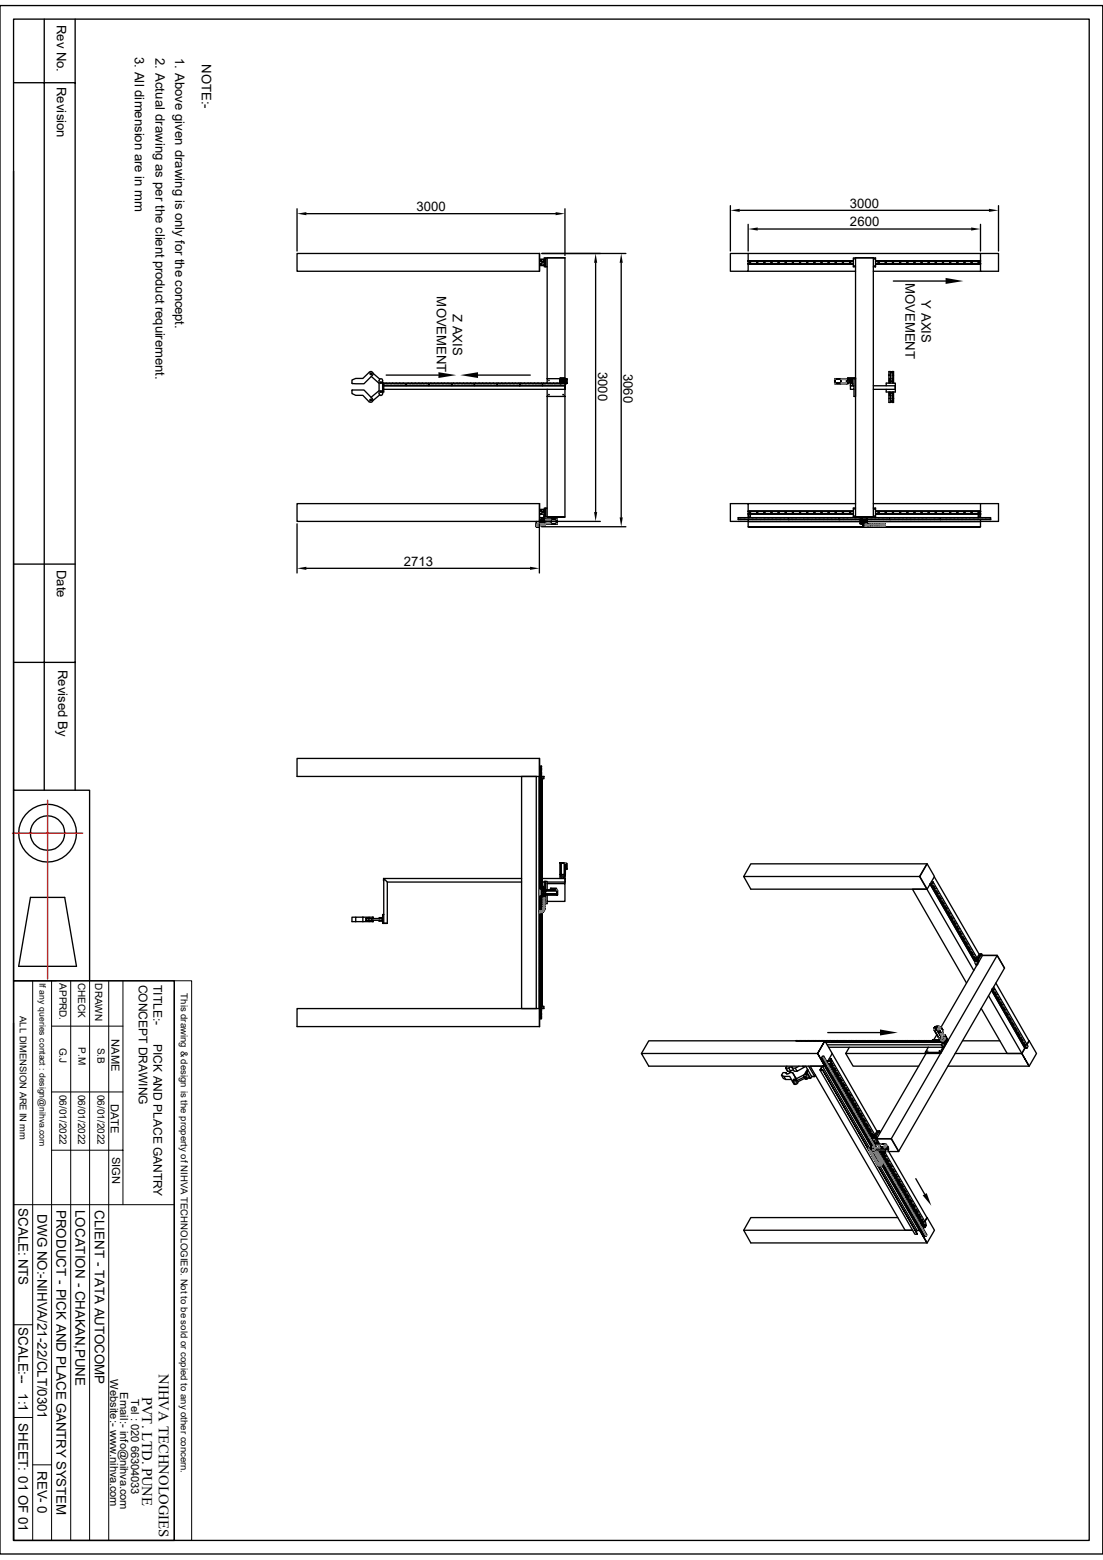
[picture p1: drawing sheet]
<svg xmlns="http://www.w3.org/2000/svg" width="210mm" height="297mm" viewBox="0 0 210 297" stroke-linecap="round" stroke-linejoin="round" font-family="sans-serif">
<defs><g id="words">
<g font-size="2.8">
<text x="30.3" y="261.6" transform="rotate(90 30.3 261.6)">NIHVA TECHNOLOGIES</text>
<text x="27.1" y="265.9" transform="rotate(90 27.1 265.9)">PVT. LTD. PUNE</text>
</g>
<g font-size="2.5">
<text x="10.8" y="4.7" transform="rotate(90 10.8 4.7)">Rev No.</text>
<text x="25.7" y="10.9" transform="rotate(90 25.7 10.9)">3. All dimension are in mm</text>
<text x="29.6" y="11" transform="rotate(90 29.6 11)">2. Actual drawing as per the client product requirement.</text>
<text x="33.4" y="11" transform="rotate(90 33.4 11)">1. Above given drawing is only for the concept.</text>
<text x="10.8" y="16.6" transform="rotate(90 10.8 16.6)">Revision</text>
<text x="38.4" y="12.2" transform="rotate(90 38.4 12.2)">NOTE:-</text>
<text x="79.3" y="40.2">3000</text>
<text x="161.8" y="39.6">3000</text>
<text x="161.8" y="43.1">2600</text>
<text x="172.4" y="53.9" transform="rotate(90 172.4 53.9)">MOVEMENT</text>
<text x="83.2" y="56.4" transform="rotate(90 83.2 56.4)">MOVEMENT</text>
<text x="86.2" y="59.8" transform="rotate(90 86.2 59.8)">Z AXIS</text>
<text x="175.4" y="57.2" transform="rotate(90 175.4 57.2)">Y AXIS</text>
<text x="113.9" y="70.7" transform="rotate(90 113.9 70.7)">3000</text>
<text x="118.7" y="71.1" transform="rotate(90 118.7 71.1)">3060</text>
<text x="76.9" y="107.7">2713</text>
<text x="10.8" y="108.5" transform="rotate(90 10.8 108.5)">Date</text>
<text x="11" y="127.5" transform="rotate(90 11 127.5)">Revised By</text>
<text x="3.5" y="230" transform="rotate(90 3.5 230)">SCALE: NTS</text>
<text x="7.2" y="231.2" transform="rotate(90 7.2 231.2)">DWG NO:-NIHVA/21-22/CLT/0301</text>
<text x="10.8" y="230.3" transform="rotate(90 10.8 230.3)">PRODUCT - PICK AND PLACE GANTRY SYSTEM</text>
<text x="14.4" y="230.3" transform="rotate(90 14.4 230.3)">LOCATION - CHAKAN,PUNE</text>
<text x="18" y="230.4" transform="rotate(90 18 230.4)">CLIENT - TATA AUTOCOMP</text>
<text x="3.5" y="252.7" transform="rotate(90 3.5 252.7)">SCALE:--</text>
<text x="3.5" y="265.3" transform="rotate(90 3.5 265.3)">1:1</text>
<text x="3.5" y="271" transform="rotate(90 3.5 271)">SHEET: 01 OF 01</text>
<text x="7.2" y="280" transform="rotate(90 7.2 280)">REV- 0</text>
</g>
<g font-size="2.3">
<text x="26.5" y="187.5" transform="rotate(90 26.5 187.5)">CONCEPT DRAWING</text>
<text x="29.2" y="187.5" transform="rotate(90 29.2 187.5)">TITLE:-</text>
<text x="29.2" y="198.8" transform="rotate(90 29.2 198.8)">PICK AND PLACE GANTRY</text>
</g>
<g font-size="2.1">
<text x="21.3" y="197.9" transform="rotate(90 21.3 197.9)">NAME</text>
<text x="21.1" y="210.1" transform="rotate(90 21.1 210.1)">DATE</text>
<text x="21.3" y="220.2" transform="rotate(90 21.3 220.2)">SIGN</text>
<text x="21" y="262.6" transform="rotate(90 21 262.6)">Website:- www.nihva.com</text>
<text x="22.9" y="265" transform="rotate(90 22.9 265)">Email:- info@nihva.com</text>
<text x="25" y="266.3" transform="rotate(90 25 266.3)">Tel : 020 66304033</text>
</g>
<g font-size="1.9">
<text x="11.3" y="187.2" transform="rotate(90 11.3 187.2)">APPRD.</text>
<text x="14.9" y="187.1" transform="rotate(90 14.9 187.1)">CHECK</text>
<text x="18.1" y="187.2" transform="rotate(90 18.1 187.2)">DRAWN</text>
<text x="11.3" y="199.4" transform="rotate(90 11.3 199.4)">G.J</text>
<text x="14.9" y="199.4" transform="rotate(90 14.9 199.4)">P.M</text>
<text x="18.5" y="199.4" transform="rotate(90 18.5 199.4)">S.B</text>
<text x="11.3" y="208.5" transform="rotate(90 11.3 208.5)">06/01/2022</text>
<text x="14.9" y="208.5" transform="rotate(90 14.9 208.5)">06/01/2022</text>
<text x="18.5" y="208.4" transform="rotate(90 18.5 208.4)">06/01/2022</text>
</g>
<g font-size="1.8">
<text x="34.5" y="189.1" transform="rotate(90 34.5 189.1)">This drawing &amp; design is the property of NIHVA TECHNOLOGIES. Not to be sold or copied to any other concern.</text>
<text x="3.8" y="193.4" transform="rotate(90 3.8 193.4)">ALL DIMENSION ARE IN mm</text>
</g>
<text font-size="1.7" x="7.5" y="187.2" transform="rotate(90 7.5 187.2)">If any queries contact : design@nihva.com</text>
</g></defs>
<g fill="none" stroke="#000" stroke-width=".25">
<path d="M0 1.1h210v294.8h-210zM2.6 3.6h204.8v289.7h-204.8zM2.6 15.7h11.7M8.4 3.6v146.9M14.3 3.6v146.9M2.6 32.6v117.9h14.5v36.2M56.6 39.8v8M107.6 39.8v8.8M139.1 39.2v8.6M190.1 39.2v8.6M58.3 40.7h47.5M102.7 48.3h-46.1v3.3h46.1"/>
<path d="M102.7 49.7h.4M102.7 48.3v3.3M102.8 50.3h.1M102.8 49.6h.1M102.8 49.7v-.3h.7v1.1h-.6l-.1-.3M102.8 50.3h.2M102.8 49.6h.2M102.9 50.3h.1M102.9 49.6h.1M102.9 49.4h.7M102.9 50.5h.7M103 50.2h.1"/>
<path d="M103 50.2h-.3M103.1 49.7h.1M103.1 50.2h.1M103.1 49.7v.5M103.2 48.3h16M103.3 50h.1M103.3 49.9h.1M103.3 49.9v.2M103.3 50h.2M103.3 50.1v.1M103.3 50.2h.1M103.4 50l-.1 .1"/>
<path d="M103.4 50v.1M103.4 50h.1M103.4 50.1v.1M103.4 50.1h-.1M103.4 49.9l-.1 .1M103.4 50.1h.1M103.6 49.7v.1M103.6 50.1v.1M103.9 49.1h.3v1.7h-.3zM103.9 49.1h-.3v1.7h.3M104.2 50.8v22.1M104.2 49.1h3.4z"/>
<path d="M107.6 49.1v22.8M113.4 50v47.5M118.3 50v48.5M140.8 40h47.5M142.5 48.3v1.4h20h-20v.5M142.5 48.3h-3.4v3.3h3.4v-1.4M142.5 50.2h20M142.5 42.7v5.1M142.5 50.2h.1M142.5 49.7h20M142.5 51.6h20.4M142.5 48.3h44.2"/>
<path d="M142.7 49.9l.2 .1-.1 .1zM142.7 49.9l.2 .1zM144.1 49.9h.1v.1zM144.3 43.6h40.6M145.5 49.9l.1 .1h-.1zM150.9 49.9h.1v.1h-.1zM150.9 49.9l.1 .1zM152.3 49.9l.1 .1v.1zM152.3 49.9h.1v.1zM153.6 49.9h.2l-.1 .1zM155 49.9l.2 .1h-.1zM159.1 49.9l.1 .1z"/>
<path d="M160.4 49.9h.2v.1h-.2zM160.4 49.9l.2 .1zM161.8 49.9h.1v.1zM162.6 49.3h.1M162.6 50.7h.1M162.9 50.8h-.4v-1.7h3.8h-3.4v49.3h-.4v-1.7h.4M166.3 50.8h.4v-1.7h-.4v49.3h.4v-1.7h-.4M166.5 49.2l.1 .1zM166.5 50.7h.1M166.7 50.2h20M166.7 49.7h20M167.3 49.9l.1 .1h-.1z"/>
<path d="M168.6 49.9l.1 .1zM169.9 49.9h.2v.1h-.2zM170 49.9l.1 .1zM170.1 53.5h9.9M171.3 49.9h.1v.1zM172.7 49.9l.1 .1zM174.1 49.9l.1 .1h-.1zM175.4 49.9l.2 .1h-.1zM176.8 49.9l.1 .1h-.1zM178.1 49.9l.2 .1zM179.5 49.9h.1v.1h-.1zM179.5 49.9l.1 .1z"/>
<path d="M180.8 49.9h.2l-.1 .1zM182.2 49.9l.2 .1h-.1zM183.6 49.9l.1 .1h-.1zM186.7 48.3v1.4h-20h20v.5M186.7 48.3h3.4v3.3h-23.8M186.7 42.7v5.1M186.7 50.2v1.4M67 74.3h2.3l1.6 1.6a.43 .43 0 0 1 0 .6 .43 .43 0 0 1-.6 0l-1.2-1.2h-1.4l-.7-.4zM67 72.3l.7-.2h1.4l1.2-1.2a.42 .42 0 0 1 .6 0 .42 .42 0 0 1 0 .6l-1.6 1.6-2.2-.1zM70.4 76.1h.3v.2h-.3zM70.7 71.7l1.5 1.3M71 71.1l1.3 1.1"/>
<path d="M72.2 74.4l-1.5 1.2M72.3 75.2l-1.3 1.1M72.4 72.7l.3 .2-.2 .1-.2-.1zM72.4 74.4h.2v.3h-.2zM72.9 72.9l-.1-.7h-.5l-.1 .2v2.6l.1 .2 .2 .1 .3-.1 .1-.6M72.9 72.9v1.7h.2v-1.2h34.5M72.9 72.9h.2v.2M73.1 74.1h34.5v24.3M73.1 72.9l.1 .2v-.2l.1 .2 .1-.2v.2l.1-.2 .1 .2v-.2l.1 .2 .1-.2v.2l.1-.2 .1 .2v-.2l.1 .2 .1-.2 .1 .2v-.2l.1 .2 .1-.2v.2l.1-.2v.2l.1-.2 .1 .2v-.2l.1 .2 .1-.2 .1 .2v-.2l.1 .2 .1-.2v.2l.1-.2 .1 .2v-.2l.1 .2 .1-.2v.2l.1-.2 .1 .2v-.2l.1 .2 .1-.2 .1 .2v-.2l.1 .2 .1-.2v.2l.1-.2v.2l.1-.2 .1 .2 .1-.2 .2 .2v-.2l.1 .2 .1-.2 .1 .2v-.2v.5h-4.3zM73.5 71.4h10M77.4 72.9l.1 .2 .1-.2v.2l.1-.2 .1 .2v-.2l.1 .2 .1-.2v.2l.1-.2v.2l.1-.2 .1 .2 .1-.2v.2l.1-.2 .1 .2 .1-.2v.2l.1-.2v.2l.1-.2 .1 .2v-.2l.1 .2 .1-.2v.2l.1-.2 .1 .2 .1-.2v.2l.1-.2v.2l.1-.2 .1 .2v-.2l.1 .2 .1-.2 .1 .2v-.2l.1 .2 .1-.2v.2l.1-.2 .1 .2v-.2l.1 .2 .1-.2v.2l.1-.2 .1 .2v-.2l.3 .2v-.2l.1 .2 .1-.2v.2l.1-.2 .1 .2 .1-.2v.5h-4.4zM81.7 72.9l.1 .2 .1-.2v.2l.1-.2 .1 .2v-.2l.1 .2 .1-.2v.2l.1-.2 .1 .2v-.2l.1 .2 .1-.2 .1 .2v-.2l.1 .2 .1-.2v.2l.1-.2v.2l.1-.2 .1 .2 .1-.2v.2l.1-.2 .1 .2 .1-.2v.2l.1-.2v.2l.1-.2 .1 .2v-.2l.1 .2 .1-.2v.2l.1-.2 .1 .2 .1-.2v.2l.1-.2 .1 .2v-.2l.1 .2 .1-.2v.2l.1-.2v.2l.1-.2 .1 .2 .1-.2 .2 .2 .1-.2v.2l.1-.2 .1 .2 .1-.2v.2l.1-.2v.5h-4.3z"/>
<path d="M86.1 72.9v.2l.1-.2v.2l.1-.2 .1 .2v-.2l.1 .2 .1-.2 .1 .2v-.2l.1 .2 .1-.2 .1 .2v-.2l.1 .2v-.2l.1 .2 .1-.2v.2l.1-.2 .1 .2v-.2l.1 .2 .1-.2 .1 .2v-.2l.1 .2 .1-.2v.2l.1-.2v.2l.1-.2 .1 .2v-.2l.1 .2 .1-.2 .1 .2v-.2l.1 .2 .1-.2v.2l.1-.2 .1 .2v-.2l.1 .2 .1-.2v.2l.1-.2 .1 .2 .1-.2v.2l.1-.2 .2 .2 .1-.2 .1 .2v-.2l.1 .2 .1-.2v.2l.1-.2v.5h-4.3zM90.4 72.9v.2l.1-.2 .1 .2v-.2l.1 .2 .1-.2v.2l.1-.2 .1 .2 .1-.2v.2l.1-.2 .1 .2v-.2l.1 .2 .1-.2v.2l.1-.2 .1 .2v-.2l.1 .2 .1-.2v.2l.1-.2 .1 .2 .1-.2v.2l.1-.2v.2l.1-.2 .1 .2v-.2l.1 .2 .1-.2 .1 .2v-.2l.1 .2 .1-.2v.2l.1-.2v.2l.1-.2 .1 .2v-.2l.1 .2 .1-.2 .1 .2v-.2l.1 .2 .1-.2 .1 .2v-.2l.1 .2 .2-.2 .1 .2v-.2l.1 .2 .1-.2v.2l.1-.2 .1 .5h-4.4zM91 71.4h10M94.7 72.9v.5h4.3v-.5l.1 .2v-.2l.1 .2 .1-.2 .1 .2v-.2l.1 .2 .1-.2v.2l.1-.2 .1 .2v-.2l.1 .2v-.2l.1 .2 .1-.2 .1 .2v-.2l.1 .2 .1-.2 .1 .2v-.2l.1 .2v-.2l.1 .2 .1-.2v.2l.1-.2 .1 .2v-.2l.1 .2 .1-.2 .1 .2v-.2l.1 .2 .1-.2v.2l.1-.2v.2l.1-.2 .1 .2 .1-.2v.2l.1-.2 .1 .2 .1-.2v.2l.1-.2v.2l.1-.2 .1 .2v-.2l.4 .2 .1-.2v.2l.1-.2 .1 .2 .1-.2v.5h-4.3l-.1-.5v.2l-.1-.2-.1 .2v-.2l-.1 .2-.1-.2v.2l-.1-.2-.1 .2v-.2l-.1 .2-.1-.2-.1 .2v-.2l-.1 .2-.1-.2v.2l-.1-.2v.2l-.1-.2-.1 .2v-.2l-.1 .2-.1-.2-.1 .2v-.2l-.1 .2-.1-.2v.2l-.1-.2-.1 .2v-.2l-.1 .2-.1-.2v.2l-.1-.2-.1 .2v-.2l-.1 .2-.1-.2-.1 .2v-.2l-.1 .2-.1-.2v.2l-.1-.2v.2l-.1-.2-.1 .2-.1-.2v.2l-.1-.2-.4 .2v-.2l-.1 .2-.1-.2-.1 .2zM104.2 72.1h3.4M104.2 75.5h3.4M104.2 74.1v22.6M104.5 75.1l.1 .1zM104.5 72.5h.1M106.6 72.3l.2-.2h.7l.2 .2zM106.6 72.9h1.1l-.3 .2h-.6zM106.6 72.5h1z"/>
<path d="M106.6 72.4h1zM106.6 72.8h1zM106.6 72.7h1M106.6 72.4h1.1zM106.6 72.3h1.1M106.6 73h.1M106.6 72.7h.1M106.6 72.8h1.1M106.6 72.8h.1M106.7 72.2h.1zM106.7 73h.1zM106.7 72.4l.9 .1"/>
<path d="M106.7 72.9v.1l.1 .1M106.8 72.1l-.2 .2M106.9 72.9h.5l-.3 .1zM106.9 72.2h.5zM107.2 75.1l.1 .1zM107.5 72.2h.1zM107.5 73h.1zM107.5 72.1l.1 .2M107.6 73.4v.7zM107.6 72.9l-.1 .2M107.6 72.1v-.2h-1l.1 1.1M107.6 72.1v.1"/>
<path d="M107.6 72.6h.1M107.6 72.4h.1M107.6 72.7h.1M107.7 72.7h.1M107.6 72.8h.1M107.6 72.6h-1l1.1 .1h-1.1M107.6 72.5h-1l1 .1M107.6 72.6h-1h1.1M107.6 72.6h-1l1 .1M107.6 72.5h-1h1.1M107.6 72.3h-1M107.6 72.4l.1 .1"/>
<path d="M107.6 72.5h.1M107.6 72.9v.5h-4.3v-.5l.1 .2 .1-.2v.2l.1-.2 .1 .2 .1-.2v.2l.1-.2v.2l.1-.2 .1 .2v-.2l.1 .2 .1-.2 .1 .2v-.2l.1 .2 .1-.2v.2l.1-.2 .1 .2v-.2l.1 .2 .1-.2v.2l.1-.2 .1 .2v-.2l.1 .2 .1-.2 .1 .2v-.2l.1 .2 .1-.2v.2l.1-.2v.2l.1-.2 .1 .2v-.2l.4 .2 .1-.2 .1 .2v-.2M107.7 72.3h.1M107.7 72.6h.1M107.7 72.3v-.2h.2v.2M107.7 72.9v.1M107.7 72.4h-.1M107.7 72.7l-.1 .1M107.7 72.5v.1M107.9 72.9v.1M107.9 73h-.3M107.9 73h.1"/>
<path d="M107.9 72.3v.6M108 72.2l-.1 .8M158.9 72.3h.1M158.9 72.7h.1M158.9 72.6h.1M159 72.5h.1M159 72.6h.1M158.9 72.7l.1 .1M158.9 72.4l.1 .1M158.9 72.6l.1 .1M158.9 72.5l.1 .1M158.9 72.7v.1"/>
<path d="M158.9 72.4v.1M158.9 72.9h.1zM158.9 72.2l.1 .1h-.1M158.9 72.9l.1 .1M158.9 72.4h.1M158.9 72.8h.1M158.9 72.9h.1M158.9 72.2h.1M159 72.1h2.4M159 72.1l2.2 .1M159 72.1l-.1 .1M159 72.7h.1"/>
<path d="M159 72.8h.1M159 72.3h.1M159 72.9l1.1 .1zM159 72.2h1.1zM159.3 73h.7M160.1 72.2v.1M160.1 72.1l.1 .2M160.1 73h-1.1h1.1M160.1 72.1h-1.1v.8v-.7h1.1M160.1 72.1v.1M160.1 73h.1M160.1 72.3v.6z"/>
<path d="M160.1 72.9h.1M160.1 72.9v.1M160.1 72.3l.1 .6-.1 .1M160.1 72.9h1.2l-.1 .1M160.1 72.3v.6M161.2 73.1h.1M161.2 72.2v.8M161.2 73h-2.2M161.3 73h-2.3M161.3 73l.1 .1zM161.3 72.1v.2h-.1M161.3 72.2h-1.1"/>
<path d="M161.4 72.2v.8M161.4 72.1h.2v.9h-.2M161.4 72.1l-.2 .1M161.4 71.9h1.5v.2h-1.5zM161.6 72.7h.7M161.6 72.4h.7M161.9 72.4h.4M161.9 72.1h.4M161.9 72.7h.4M161.9 72.3h.4M161.9 72.8h.4M161.9 72.6h.4z"/>
<path d="M161.9 72.7h.4zM161.9 72.3h.4zM161.9 72.2h.4zM161.9 72.9h.4zM161.9 73.4h.7v.7h-.7zM161.9 72.5h.4M161.9 72.4l.4 .1M161.9 72.8l.4 .1zM161.9 72.2l.4 .1M161.9 72.9h.4M161.9 72.1l.4 .1M161.9 73h.4v.4h-.4z"/>
<path d="M161.9 73h.4M161.9 72.6h.4M161.9 72.9h.1M161.9 72.4v.1M161.9 72.8h.1M162.3 72.6l-.4 .1M162.3 72.3l-.4 .1M162.3 72.7l-.4 .1M162.3 72.6h-.4M162.3 72.1h-.4v.2h.4M162.3 72.9h-.4M162.3 72.1h-.4"/>
<path d="M162.3 72.3h.1M162.3 72.9h.1M162.3 72.2h.1M162.3 72.1v.8M162.3 72.5h-.4M162.6 73.4v-1.3h.3v3.4h-.3v-1.4M166.3 74.1h4.1M166.3 73.4h4.1M168.7 73.4v-.5h1.8v.5M168.7 74.1v.5h1.8v-.5M169.2 71.5h.3M169.2 75.9h.3"/>
<path d="M169.2 74.6v2h.3v-1.3M169.3 74.6v.7h.2M169.3 75h.2v.3M169.3 72.4h.2v.5M169.5 72.6h.4M169.5 72.4v-1.7h-.3v2.2M169.5 74.6v.4M169.5 70.9h.4M169.5 74.8h.4M169.5 76.5h.4M169.5 72.1h-.2v.8M169.5 70.8h.4"/>
<path d="M169.9 75.9h.2M169.9 72.1h.2v.3M169.9 72.9v-.5h.2v.5M169.9 74.6v.4h.2v-.4M169.9 71.5h.2v-.8h-.2v1.7M170.1 75v.3h-.2M170.1 74.6v2h-.2v-1.6M170.1 71.5v1.4M170.4 73.4l.1 .7M56.6 99.7v9.4M102.1 99.9h.1M102.1 99.3v1h.6h-.6v-1h1"/>
<path d="M102.1 99.8h.1M102.1 99.9v.2h1.4M102.1 99.9h1.6v.2M102.2 99.9v.2zM102.2 99.9h.1M102.2 99.9v.3M102.3 99.8h.1M102.2 99.8h.1M102.2 99.8l-.1 .1M102.3 99.9v.2M102.3 99.9h.1M102.4 99.9h.1"/>
<path d="M102.4 99.8h.2M102.4 99.8h.1M102.4 99.9v.3M102.4 99.8v.4M102.4 99.9v.2zM102.4 99.9v.2M102.4 99.9h.3M102.4 100h.3M102.5 99.9v.2zM102.5 99.9h.1M102.5 100h.1M102.5 99.9v.1"/>
<path d="M102.5 99.9v.2M102.5 99.8v.4M102.5 99.8l.2 .1M102.6 99.9h.1zM102.6 100h.1M102.6 99.9h.1M102.6 99.9v.2M102.7 99.9v.1M102.7 99.8l.2 .1M102.7 99.8v.1M102.7 99.9h-.3M102.7 99.9v.2h-.2"/>
<path d="M102.7 95.9h-46.1v3.4h46.1M102.7 99.2l11.6 .1M102.7 99.1h.8M102.7 99.5h.4M102.7 99.1h.4M102.7 99.7v9.4M102.7 99.9v.2zM102.7 99.3h.4zM102.7 99.4h.4zM102.7 99.5h.4zM102.7 99.6h.4zM102.7 99.7h.4z"/>
<path d="M102.7 99h.4zM102.7 98.6h.4v.3l-.4 .1M102.7 99.2h.4zM102.7 99.1h.4zM102.7 99.3h.4M102.7 99l.4 .1zM102.7 99h.4h-.4M102.7 97.3h.4M102.7 95.9v3.4M102.7 99.5h.1M102.7 99.7h.1M102.7 99.2h.4"/>
<path d="M102.7 99h.1M102.7 99.1v.4M102.8 99.7l.3 .1M102.8 99.9h.1M102.8 100h.1M102.8 99.9h.1zM102.8 97.2h.1M102.8 97.3v-.3h.7v.9M102.8 99.9v.1M102.8 97.9h.1M102.8 97.2h.2M102.9 100h.1"/>
<path d="M102.9 97.9h.1M102.9 97.2h.1M102.9 97h.7M102.9 99.8v.3M102.9 99.9h-.1M103 99.9h.1zM103 100h.1M103 99.8h-.1M103 97.4h.1M103 99.9h.5M103 100h.5M103.1 99.5h.4"/>
<path d="M103.1 98.8h.1M103.1 99.7h.1M103.1 100h.1M103.1 97.9h-.4h.9v.7h-.5M103.1 99.3l-.4 .1h.4M103.1 99.5l-.3 .1M103.1 99.6l-.4 .1M103.1 97.3h.1M103.1 98.8v1.3M103.1 99h.1M103.1 97.9h.1M103.1 99.8h.1"/>
<path d="M103.1 99.9h.1M103.1 99.9l-.1-.1v.4M103.1 99.4h-.4M103.1 97.3v.6M103.1 99.6h.1M103.2 99.9v.2zM103.2 99.9h-.2v.2h.2M103.2 99.9h-.2h.1M103.2 99.9v.2M103.3 100h.1M103.2 99.9h.1M103.2 99.9l.1 .2"/>
<path d="M103.3 99.9h.1M103.3 97.7l.1 .1M103.3 97.7h.1M103.3 97.6l.1 .1M103.3 97.5l.1 .1zM103.3 97.6h.1M103.3 97.7v-.2h.1v.2M103.3 97.6h.2M103.3 99.8h.5M103.3 99.9v.2zM103.4 97.8h.1M103.3 99.9h-.1v.2h.2"/>
<path d="M103.3 99.8v.4M103.4 98.6l.1 .5M103.4 99.9h.1M103.4 100h.1M103.4 97.6h.1M103.4 97.7h-.1M103.4 97.7h.1M103.4 99.8v.4zM103.4 99.9v.2zM103.4 99.9v.1M103.4 99.8v.4M103.5 98.6v.2"/>
<path d="M103.5 99.8h.1M103.5 99.9h.1M103.5 98.8h.1v1h-.1zM103.5 99.8v.4M103.5 99.8l-.2 .1M103.5 99.8h-1.4h.3M103.5 97.5v.2M103.6 98.3h.1M103.6 98.8l.1 .1M103.6 99.8v.1M103.6 98.2h.1M103.6 99.8h.2z"/>
<path d="M103.6 99.8h-.2v.4M103.6 99.8h.2h-.2M103.6 99.9v.2M103.6 97.3v.2M103.6 97.7v.2M103.6 99.8v.4M103.7 98.8l.2 .1M103.7 98.8h.2M103.7 99.7h.2M103.7 99.9v.2zM103.7 98.9h-.1v.8l.1 .1M103.7 98.9v.1h.2"/>
<path d="M103.8 99.8v.4M103.8 99.8h.1M103.9 96.7h.3v1.7h-.3zM103.9 99.7l2.2 .1M103.9 98.8h2.2M103.9 96.7h-.3v1.7h.3M103.9 98.9v.8M104.2 98.4l3.4 .1zM104.8 99.6l.1 .1M104.8 99l.1 .6M104.8 99h-1.1M104.9 99v.7h1.1"/>
<path d="M104.9 99.6v.1M104.9 99v.6M104.9 99.6h-1.2l.2 .1M104.9 99.7h1.1zM104.9 98.9h1.1zM104.9 98.9l-.1 .1M104.9 98.8l-.1 .2M104.9 98.9v.1M104.9 98.8l1.1 .1M104.9 98.9h1.1M104.9 98.8v.1M104.9 99.7h.1"/>
<path d="M105 98.8h.6M106 99.6h.1M106 99.3h.1M106 99.2h.1M106 99.1h.1M106 99.4h.1M106 99.5h.1M106 99.7v-.8v.8h-1.1M106 99.4h.1zM106 99.6h.1v.2M106 99.4h.1l-.1 .1M106 99h.1"/>
<path d="M106.1 99.8h-2.6M106.1 99.5h.1M106.1 99.4h.1M106.1 99.2h.1M106.1 99.3h.1M106.1 99h-.1h.1M106.1 98.9v.1M106.1 98.8l-2.2 .1M106.1 98.8v.1M106.1 99.2h-.1M106.1 99.3l-.1 .1h.1M106.1 99.5l-.1 .1h.1"/>
<path d="M140.8 98.8h.3M141.1 98.8h.1M141.3 98.8h.3M141.6 98.8h.1M141.8 98.8h.1M141.9 98.8h.5M142.4 98.8h.3M142.5 99.3h21.3M142.5 97.4v.4h20M142.5 97.8h20M142.5 97.8l20 .1h-20M142.5 97.3h20z"/>
<path d="M142.5 95.9v1.4M142.5 98.9v1.4M142.5 97.9v.7M142.5 97.9h.3v.1M142.5 98h.4v.4h-.4M142.7 98.8h.3M142.7 97.5l.2 .1-.1 .1zM142.7 97.5l.2 .1zM142.8 98.4v.2M143 98.8h.2M143.2 98.8h.1M143.3 98.8h.2"/>
<path d="M143.5 98.8h.3M143.8 98.8h.2M144 98.8h.1M144.1 97.5l.1 .1zM144.1 97.5h.2v.2h-.2zM144.1 98.8h.5M144.7 98.8h.2M144.9 98.8h.5M145.5 98.8h.2M145.5 97.6h.1zM145.8 98.8h.2M146.1 98.8h.1"/>
<path d="M146.3 98.8h.1M146.4 98.8h.1M146.6 98.8h.3M146.9 98.8h.1M147.1 98.8h.1M147.2 98.8h.5M147.7 98.8h.1M147.8 98.8h.2M148 98.8h.3M148.2 97.5l.1 .1v.1zM148.3 98.8h.2M148.5 98.8h.3"/>
<path d="M148.8 98.8h.3M149.1 98.8h.2M149.3 98.8h.1M149.4 98.8h.5M149.5 97.6h.2zM149.9 98.8h.1M150.1 98.8l.1 .1M150.2 98.6h-9.7v.3l.3-.1M150.2 98.6h9.6v.3M150.2 98.6v.3M150.2 98.8v.1M150.2 98.8h.3"/>
<path d="M150.6 98.8h.1M150.7 98.8h.1M150.9 98.8h.1M150.9 97.5l.1 .1zM151 98.8h.3M151.4 98.8h.1M151.6 98.8h.5M152.2 98.8h.8M152.3 97.5l.1 .1v.1zM152.3 97.5l.1 .1zM153 98.8h.1M153.1 98.8h.1"/>
<path d="M153.6 97.5l.2 .1zM153.6 97.5h.2v.2h-.2zM153.8 98.8h-.5M153.8 98.8h.1M153.9 98.8h.2M154.1 98.8h.3M154.4 98.8h.3M154.7 98.8h.5M155 97.5l.2 .1-.1 .1zM155.2 98.8h.1M155.4 98.8h.4M155.9 98.8h.1"/>
<path d="M156 98.8h.1M156.2 98.8h.1M156.8 98.8h-.5M156.8 98.8h.1M157 98.8h.4M157.5 98.8h.1M157.6 98.8h.1M157.8 98.8h.3M158.1 98.8h.1M158.3 98.8h.1M158.4 98.8h.5M158.9 98.8h.1"/>
<path d="M159 97.6l.2-.1-.1 .2zM159.1 98.8h.1M159.2 98.8l.6 .1M159.8 98.6h4.3M160 98.8l-.2 .1M160 98.8h.3M160.4 98.8h.1M160.4 97.5l.2 .1zM160.5 98.8h.1M160.7 98.8h.1M160.8 98.8h.3M161.2 98.8h.1"/>
<path d="M161.3 98.8h.1M161.5 98.8h.4M161.8 97.5h.2v.2h-.2zM161.8 97.5l.1 .1zM162 98.8h.2M162.3 98.8h.4M162.5 97.3h-20M162.6 98.3h.1M162.6 96.9h.1M162.8 98.8h.1M162.9 98.4l3.4 .1zM162.9 98.8h.1"/>
<path d="M162.9 95.9h-23.8v3.4h3.4M163.1 98.8h.3M163.4 98.8h.3M163.7 98.8l.1 .1M163.8 98.9v.8M163.8 98.9l.2-.1v.2M163.8 99.7h.1M163.8 98.8v.1M164 98.8l.1 .1M164.1 99.5h.1M164.1 99.4h.1M164 99.4h.1"/>
<path d="M164.1 99.1h.1M164 99.5h.1M164 99.2h.1M164 99.1h.1M164 99.2l22.7 .1M164 99.5l.1 .1M164 99.6v.1h-.2M164 99.1h1.1M164 99.3h.1M164.1 99.6l1 .1-.2 .1h-.6zM164.1 99.2h.1M164.1 99.1h1z"/>
<path d="M164.1 99.4l1 .1h-1M164.1 99.3l-.1 .1M164.1 99.7l.1 .1M164.1 99.4h1v.8M164.1 99.5h1M164.1 98.9v.1M164.1 99h.1M164.1 98.5v.3M164.1 99.3h1zM164.1 99.4h1zM164.1 99.4l1 .1zM164.2 99.7h.1"/>
<path d="M164.1 99.3h1M164.1 99.3h1l-1 .1M164.1 99.2h1l-1 .1h1M164.1 99.4h1M164.1 99.4v.1M164.1 99.1h1M164.1 99.5l1 .1h-1.1M164.1 99.6v.2h.2M164.2 98.9h.1M164.2 98.8l-.1 .1M164.2 98.8h.1M164.3 98.8h.6l.2 .2h-1z"/>
<path d="M164.3 99.9h.2v.2zM164.4 99.7h.4zM164.4 99.8l.3 .1M164.4 100h.1M164.4 99.9v.1M164.4 98.9h.4zM164.5 99.9h-.2l.2 .1M164.5 100h.2M164.5 99.9l.1 .1M164.5 99.9h.1M164.5 99.9v.1M164.5 100h.1"/>
<path d="M164.6 100h.1M164.7 99.8v.4l-.3-.1M164.7 99.8h.1zM164.7 99.9h.1zM164.8 99.9h.1M164.8 99.8l.3 .1M164.9 99.9h.1M164.9 99.8l.1 .1M164.9 99.8v.4M164.9 99.8h3.6v.4h-4.2v-.3h.5M164.9 98.8h.2M164.9 99.8v.1"/>
<path d="M165 99.7h.1M165 98.9h.1M165 98.8l.1 .1M165 100h.1M165 99.9h.1M165.1 99.4h.1M165.1 99.8h.1M165.1 100h.1M165.1 99.9h.1M165.1 99.1h-1M165.1 99.7l-.1 .1M165.1 99.6h.1"/>
<path d="M165.1 99.9h.1v.2zM165.1 98.5v.7h-1M165.1 99.9l.1 .1M165.1 98.6h4.3M165.1 99.8h.4zM165.1 98.8h.2M165.1 99.9v.1M165.2 99.9v.1M165.3 100h.1M165.3 99.9v.1M165.3 98.8h.3M165.4 100h.1"/>
<path d="M165.4 99.9h.1M165.4 100h-.1M165.4 99.8v.4zM165.5 99.8h.2zM165.5 99.8v.4h.1M165.5 99.9v.2M165.6 99.9l-.1 .2M165.6 99.8h.1M165.7 99.8h.1M165.6 99.8h-.1v.4h.2M165.7 98.8h.1M165.7 99.8h.3v.4h-.3z"/>
<path d="M165.7 99.8l-1.3 .1M165.8 98.8h.1M165.9 98.8h.2M166 99.8h.3v.4h-.3zM166 99.8h.1M166.1 99.8h-.2v.4M166.1 98.8h.3M166.3 95.9h20.4M166.4 99.8h.3v.4h-.4zM166.4 99.8h.1M166.4 99.8h-.2v.4M166.5 98.8h.2"/>
<path d="M166.5 96.9h.1zM166.5 98.3h.1M166.7 99.8h.1M166.7 99.8v.4h.2M166.7 99.8h.3l-.1 .4M166.7 97.9h20M166.7 97.3l20 .1M166.7 97.3h20M166.8 99.8h-.2v.4M166.8 98.8h.4M166.9 99.8h.2M167 99.8l-.1 .4"/>
<path d="M167 99.8h.1M167 99.8h.3v.4h-.3zM167.3 99.8v.4zM167.3 98.8h.2M167.3 99.8h.1M167.4 99.8h.3l-.1 .4M167.4 99.8h.1M167.4 99.8h-.1M167.6 98.8h.3M167.6 99.9v.2M167.8 99.8h.1M167.9 99.8h-.3v.4"/>
<path d="M167.9 98.8h.1M168 100h.1M168 99.9h.1M168 99.9v.2M168.1 98.8h.1M168.1 99.8h.3l-.1 .4M168.1 99.8v.4h.2M168.2 98.8h.1M168.2 99.8h.1M168.2 99.8h-.2v.4M168.3 99.9l.1 .2M168.4 98.8h.3"/>
<path d="M168.4 99.8v.4M168.4 99.8v.4v-.4M168.4 99.9v.2zM168.4 99.9h.1M168.5 99.8h-.2v.4M168.6 97.6l.1-.1v.2zM168.7 98.8h.1M168.9 98.8h.1M169 98.8l.4 .1M169.4 98.6v.3l.1-.1M169.4 98.6h9.6v.3M169.5 98.8h.3"/>
<path d="M169.8 98.8h.5M170 97.5l.1 .1zM170.3 98.8h.3M170.6 98.8h.3M170.9 98.8h.2M171.1 98.8h.1M171.2 98.8h.2M171.3 97.5h.2v.2h-.2zM171.3 97.5l.1 .1zM171.4 98.8h.3M171.7 98.8h.2M171.9 98.8h.1"/>
<path d="M172 98.8h.5M172.6 98.8h.1M172.7 98.8h.1M172.7 97.5l.1 .1v.1zM172.8 98.8h.3M173.2 98.8h.1M173.4 98.8h.1M173.5 98.8h.1M173.7 98.8h.2M174 98.8h.1M174 97.6h.2zM174.2 98.8h.6"/>
<path d="M174.8 98.8h.1M174.9 98.8h.1M175.6 98.8h-.5M175.6 98.8h.1M175.7 98.8h.2M175.9 98.8h.3M176.2 98.8h.2M176.4 98.8h.1M176.5 98.8h.5M176.8 97.5l.1 .1-.1 .1zM177 98.8h.6M177.7 98.8h.1"/>
<path d="M177.8 98.8h.1M178 98.8h.1M178.1 97.6l.2-.1-.1 .2zM178.6 98.8h-.5M178.6 98.8h.1M178.8 98.8h.1M178.9 98.8l.1 .1M179 98.6h7.6M179.2 98.8l-.2 .1M179.3 98.8h.2M179.5 97.5l.1 .1zM179.6 98.8h.4"/>
<path d="M180.1 98.8h.1M180.2 98.8h.5M180.7 98.8h.1M180.8 97.5h.2v.2h-.2zM180.8 97.5l.2 .1zM180.9 98.8h.1M181 98.8h.1M181.7 98.8h-.5M181.7 98.8h.1M181.8 98.8h.5M182.2 97.5l.2 .1-.1 .1zM182.3 98.8h.1"/>
<path d="M182.5 98.8h.1M182.6 98.8h.3M183 98.8h.1M183.1 98.8h.1M183.3 98.8h.4M183.6 97.6h.1zM183.8 98.8h.1M183.9 98.8h.1M184.1 98.8h.4M184.6 98.8h.1M184.7 98.8h.1M184.9 98.8h.3"/>
<path d="M185.2 98.8h.3M185.5 98.8h.1M185.7 98.8h.3M186 98.8h.1M186.2 98.8h.1M186.3 98.8h.5M186.4 97.9v.1M186.4 98.4v.2M186.6 98h-.3v.4h.3M186.6 97.9l.1 .7zM186.7 99.3h-21.6M186.7 98.6h1.9v.3v-.1"/>
<path d="M186.7 97.3v.5h-20M186.7 97.8h-20M186.7 97.3v-1.4h3.4v3.4h-3.4M186.7 97.8v.1M186.7 98.9v1.4M186.8 98.8h.3M187.1 98.8h.5M187.6 98.8h.1M187.7 98.8h.2M187.9 98.8h.3M188.3 98.8h.2M2.6 107.4h11.7"/>
<path d="M58.3 108.2h42.6M102.1 100.2h.1zM102.2 100.1l1.6 .1M102.2 100.2h.1M102.2 100.1h.1M102.2 100.2h.2M102.3 100.2h.1M102.4 100.1h.1M102.4 100.2h.1M102.4 100.1l-.3 .1h.3M102.4 100h.5M102.5 100.1l-.1 .1"/>
<path d="M102.5 100.1h.4v-.2v.2M102.7 100h.1M102.6 100.1h.1M102.7 100.1h.1M102.7 100v.1M102.7 100.1h.2M102.8 100v.1M103 100.1h.1M103 100l.1 .1zM103 100v.1M103.1 100.3h16.1M103.2 100.1h.1"/>
<path d="M103.2 100h.1M103.3 100.1h.1M103.3 100.1l-.1-.3v.4M103.3 100.1l.1 .1M103.4 100.2h.1M103.4 100.2h.1zM103.4 100.1l-.1-.3 .1 .3M103.5 100.2h.1M103.5 100.1v.1M103.5 100.1h.1M103.6 100.2h.1M103.6 100.1h.1"/>
<path d="M103.6 100.2h.2zM103.6 100.1v.1M103.6 100.1h.2M142.5 100.3h44.2zM164.3 100.2h.1M164.4 100.1h.1M164.3 100.1h.8M164.7 100.2h.2zM164.8 100.1h.1M164.9 100.1h.1M164.9 100.2h.1M164.8 100.2l-.1-.1 .1 .1"/>
<path d="M164.9 100.1v.1M165 100.1l-.1 .1M165 100v.1M165.1 100.2h.1M165.1 100.2h.4zM165.3 100.2h.1M165.5 100.1h.1M165.7 100.2h.1M165.6 100.2h.1M166 100.2h.4M166.3 100.2h.1M167 100.2h.1"/>
<path d="M167.3 100.2h.1M167.4 100.2h.1M167.4 100.2h.2M167.6 100.1h.1M167.7 100.2h.1M167.7 100.2v-.4h.4l-.1 .4M167.8 100.2h.2M168 100.1h.1M168.1 100.2h.1M168.3 100.1h.1M168.3 100.1h.2M168.4 100.2h.1"/>
<path d="M2.6 126.1h11.7M2.6 150.5v36.2M102.1 147.8h.6v44.2h-.6zM102.7 144.4v3.4zM102.7 147.8h.9l-.5 .1M102.7 144.4h-46.1v3.4h45.5h-2.8v44.2h2.8h-45.5v3.5h46.1M102.7 147.8v25.7h.4M102.7 148.2h.1M102.7 148.7h.1M102.7 147.8h.4M102.7 155.4h.1M102.7 154.6h.4"/>
<path d="M102.7 154.1h.4M102.7 153.8h.4M102.7 152.4h.4M102.7 152.2h.4M102.7 152.7h.4M102.7 151.6h.4M102.7 151.7h.4M102.7 150.7h.4M102.7 148.8h.4M102.7 149.3h.4M102.7 148h.4M102.7 148.5h.4"/>
<path d="M102.7 159.7h.4M102.7 159.9h.4M102.7 159.1h.4M102.7 159.4h.4M102.7 158h.4M102.7 157.5h.4M102.7 158.5h.4M102.7 157.6h.4M102.7 158.3h.4M102.7 156.8h.4M102.7 157.2h.4M102.7 155.7h.4"/>
<path d="M102.7 156h.4M102.7 155.3l.4 .1zM102.7 155.4h.4zM102.7 154.7h.4zM102.7 150.2h.4zM102.7 148.7h.4zM102.7 147.2h.4zM102.7 145.9h.4zM102.7 159.9h.4zM102.7 159.2h.4zM102.7 157.7h.4zM102.7 158.5h.4z"/>
<path d="M102.7 154.9l.4 .1M102.7 155.1l.4 .1zM102.7 154.2l.4 .1h-.4M102.7 155h.4M102.7 154.4h.4h-.4M102.7 155.2h.4M102.7 154.3h.4zM102.7 154.5h.4h-.4M102.7 155l.4 .1h-.4M102.7 154.6l.4 .1M102.7 154.9h.4M102.7 154.3h.4h-.4"/>
<path d="M102.7 153.3l.4 .1M102.7 153.5h.4h-.4M102.7 153.7h.4h-.4M102.7 153.6h.4zM102.7 153.8l.4 .1M102.7 153.4h.4M102.7 153.2l.4 .1M102.7 153.4l.4 .1h-.4M102.7 154h.4zM102.7 152.4h.4zM102.7 153h.4M102.7 152.6l.4 .1"/>
<path d="M102.7 152.1l.4 .1M102.7 153.1l.4 .1M102.7 152.8h.4M102.7 152.3l.4 .1M102.7 151.2h.4h-.4M102.7 151h.4M102.7 151.3h.4zM102.7 151.8l.4 .1M102.7 151.6h.4zM102.7 151.4h.4l-.4 .1M102.7 151.5l.4 .1M102.7 151.8h.4"/>
<path d="M102.7 150.4l.4 .1h-.4h.4l-.4 .1M102.7 150.2l.4 .1M102.7 150.9h.4zM102.7 150.8h.4M102.7 150h.4M102.7 149.9h.4M102.7 150.6h.4l-.4 .1M102.7 148.9l.4 .1-.4 .1h.4M102.7 149.6l.4 .1M102.7 149.8h.4l-.4 .1M102.7 149.4l.4 .1M102.7 149.2h.4h-.4"/>
<path d="M102.7 149.7l.4 .1zM102.7 148.6h.4zM102.7 148.3h.4h-.4M102.7 147.8l.4 .1M102.7 148.7l.4 .1M102.7 148.1l.4 .1h-.4M102.7 147.7l.4 .1M102.7 148.6l.4 .1M102.7 148.4l.4 .1M102.7 147.6h.4h-.4M102.7 146.9h.4l-.4 .1M102.7 146.6l.4 .1"/>
<path d="M102.7 146.8l.4 .1M102.7 147.3h.4M102.7 147.4l.4 .1zM102.7 147.2l.4 .1M102.7 146.7h.4zM102.7 147.4h.4M102.7 146.1h.4l-.4 .1M102.7 146l.4 .1M102.7 146.3h.4zM102.7 146.5h.4M102.7 146.6h.4M102.7 146.4l.4 .1"/>
<path d="M102.7 155.4h.4M102.7 154.7l.4 .1zM102.7 152.5h.4M102.7 151l.4 .1M102.7 150.1h.4zM102.7 148.2h.4M102.7 147.1h.4M102.7 147.7h.4M102.7 146.3h.4M102.7 159.6l.4 .1M102.7 158.7h.4M102.7 158.8l.4 .1"/>
<path d="M102.7 159.5h.4M102.7 159h.4l-.4 .1M102.7 158.6l.4-.1zM102.7 159.4l.4 .1M102.7 158.4h.4l-.4 .1M102.7 158.2h.4zM102.7 157.7h.4l-.4 .1M102.7 158l.4 .1M102.7 157.9h.4M102.7 157.8l.4 .1M102.7 156.9l.4 .1M102.7 156.5h.4l-.4 .1"/>
<path d="M102.7 157.1h.4M102.7 157.4h.4h-.4l.4 .1h-.4M102.7 156.5h.4M102.7 157l.4 .1M102.7 157.2l.4 .1M102.7 156.7l.4-.1zM102.7 156.9h.4M102.7 156.1l.4 .1M102.7 155.8h.4M102.7 155.5h.4zM102.7 156.1h.4M102.7 155.7l.4 .1"/>
<path d="M102.7 159.7l.4 .1M102.7 157.8h.4zM102.7 157.6l.4 .1M102.7 156.8l.4 .1M102.7 156l.4 .1M102.7 154.2h.4M102.7 153.2h.4M102.7 152.6h.4M102.7 152.1h.4M102.7 153.1h.4M102.7 152.3h.4M102.7 151.2h.4"/>
<path d="M102.7 151.5h.4M102.7 150.2h.1M102.7 149.4h.4M102.7 148.9h.4M102.7 148.3h.4M102.7 148.1h.4M102.7 146.9h.4M102.7 147h.4M102.7 146.2h.4M102.7 152h.4M102.7 147.2h.4M102.7 159.8h.4"/>
<path d="M102.7 159.9h.1M102.7 159.2h.1M102.7 158.9h.4M102.7 158.1h.4M102.7 157.7h.1M102.7 158.5h.1M102.7 157.3h.4M102.7 156.2h.4M102.8 153h.3l-.4 .1M102.8 153.2h.3M102.8 157h-.1M103.1 146.7l-.4 .1h.4"/>
<path d="M103.1 147.8v21.7h-.4M103.1 148.7h.1M103.1 153.2h.1M103.1 153h.1M103.1 157h.1M103.1 155.4h-.4M103.1 155.4h-.4l.4 .1M103.1 154.5l-.4 .1M103.1 154.8l-.4 .1M103.1 155.3h-.4M103.1 154.8h-.4M103.1 154.2h-.4"/>
<path d="M103.1 153.2h-.4M103.1 153.7l-.4 .1M103.1 153.5l-.4 .1M103.1 154l-.4 .1M103.1 154.1l-.4 .1M103.1 153.9h-.4l.4 .1M103.1 152.9l-.4 .1M103.1 152.6h-.4M103.1 153.1h-.4M103.1 152.9h-.4M103.1 152.3h-.4M103.1 152.7l-.4 .1"/>
<path d="M103.1 152.2l-.4 .1M103.1 152.1h-.4M103.1 152.5l-.4 .1M103.1 152.7h-.4M103.1 152.4h-.4M103.1 151.3l-.4 .1M103.1 151.5h-.4M103.1 152h-.4h.4M103.1 151.1l-.4 .1M103.1 151.1h-.4M103.1 151.8h-.4M103.1 151.7l-.4 .1"/>
<path d="M103.1 151.6h-.4M103.1 150.9l-.4 .1M103.1 150.2h-.4M103.1 150.4h-.4h.4M103.1 150.1h-.4h.4M103.1 150.7h-.4M103.1 149.6h-.4h.4M103.1 149.3h-.4l.4 .1h-.4M103.1 148.9h-.4M103.1 149.1h-.4M103.1 149.9h-.4M103.1 148.8l-.4 .1"/>
<path d="M103.1 149.2l-.4 .1M103.1 147.9l-.4 .1M103.1 148.1h-.4M103.1 148l-.4 .1M103.1 148.3h-.4M103.1 148.5l-.4 .1M103.1 148.2l-.4 .1M103.1 147.5h-.4h.4v.2M103.1 147.1l-.4 .1M103.1 147.7h-.4M103.1 147.3l-.4 .1M103.1 147l-.4 .1"/>
<path d="M103.1 146.9h-.4h.4v.1M103.1 146.2l-.4 .1M103.1 146h-.4M103.1 146.3l-.4 .1M103.1 145.9h-.4M103.1 146.5l-.4 .1M103.1 146.4h-.4M103.1 155.2l-.4 .1M103.1 154.6h-.4M103.1 153.8h-.4M103.1 153h-.4M103.1 152.2h-.4"/>
<path d="M103.1 150.7l-.4 .1M103.1 149.9l-.4 .1M103.1 148.7h-.4M103.1 148.5h-.4M103.1 147.4h-.4M103.1 147.2h-.4M103.1 145.9l-.4 .1M103.1 146.6h-.4M103.1 159.8h-.4M103.1 159.7h-.4M103.1 159.8l-.4 .1M103.1 159.9h-.4"/>
<path d="M103.1 158.6l-.4 .1M103.1 158.9h-.4l.4 .1h-.4M103.1 158.8h-.4h.4M103.1 159.1l-.4 .1M103.1 159.6h-.4h.4M103.1 159.2l-.4 .1h.4h-.4l.4 .1h-.4M103.1 159.5l-.4 .1h.4M103.1 157.5l-.4 .1M103.1 158.3l-.4 .1M103.1 157.6h-.4M103.1 158.1h-.4h.4M103.1 158.2h-.4"/>
<path d="M103.1 157.9h-.4M103.1 158.2l-.4 .1M103.1 157.3h-.4h.4M103.1 156.7h-.4l.4 .1M103.1 156.6h-.4M103.1 157.1h-.4M103.1 156.8h-.4M103.1 156.3l-.4 .1M103.1 155.5l-.4 .1M103.1 155.6l-.4 .1M103.1 155.8l-.4 .1 .4 .1h-.4M103.1 155.7h-.4"/>
<path d="M103.1 156.2h-.4h.4l-.4 .1h.4h-.4M103.1 156h-.4M103.1 159.4h-.4M103.1 157.9l-.4 .1M103.1 157.1l-.4 .1M103.1 157h-.4M103.1 157h-.4h.4M103.1 146v.2M103.1 155.4h.1M103.1 150.2h.1M103.1 145.9h.1M103.1 147.1h-.4"/>
<path d="M103.1 146.3h-.4M103.1 148.4h-.4h.4M103.1 155.2h-.4M103.1 152.5h-.4M103.2 148.3v20.7M103.5 147.9v.4l-.4-.1M5.8 170.9h6.5l2.3 13.1h-11zM67.7 174.6h-.7v.9h3.3M69.1 174.6h-1.4v.9M69.1 174.6h1.2M69.1 174.6v.9M70.2 174.9v.3"/>
<path d="M70.8 174.9v.3M71 174.6v.3M71 174.6h-.7v.3M71 175.2h-.7v.3h.7M71 175.2v.3M72.2 175.2v.2h.7v-.2h-1.9M72.8 174.9v.3M72.9 174.7h-.7v.2M72.9 174.9h-3.2v.3h.6M73.1 174.1h-.2v1.1M73.1 174.1v1.7h-.2v-.4M73.1 175.8h.6z"/>
<path d="M73.1 174.1v-6.8l.6 .6v7.9M73.7 167.9h25.6M99.3 167.3h-26.3l.1 .4M102.7 173.4h.1M102.7 173.5h.1M102.7 173.4h.2l-.1 .4M102.7 173.7v18.3M102.7 173.4h.6M102.7 173.7h.1M102.7 175.2h.4l-.4 .1M102.7 161h.4l-.4 .1M102.7 169.8h.4"/>
<path d="M102.7 169.8h.8M102.7 164.7h.4M102.7 164.4h.4M102.7 170.3h.4M102.7 177.5h.4M102.7 178h.4M102.7 176.6h.4M102.7 174.8h.4M102.7 179.5h.4M102.7 179.8h.4M102.7 179.3h.4M102.7 178.6h.4"/>
<path d="M102.7 179h.4M102.7 178.2h.4M102.7 177h.4M102.7 177.2h.4M102.7 177.8h.4M102.7 177.4h.4M102.7 176.4h.4M102.7 175.9h.4M102.7 176.7h.4M102.7 175h.4M102.7 175.6h.4M102.7 175.3h.4"/>
<path d="M102.7 164.2h.4M102.7 165h.4M102.7 164.5h.4M102.7 162.9h.4M102.7 163.7h.4M102.7 163.1h.4M102.7 162.1h.4M102.7 161.3h.4M102.7 161.5h.4M102.7 160.7h.4M102.7 160.5h.4M102.7 169.9h.4"/>
<path d="M102.7 170h.4M102.7 170.2h.4M102.8 173.5h.1M102.7 179.5h.4zM102.7 179.6h.4zM102.7 177.2h.4zM102.7 175h.4zM102.7 165.1h.4zM102.7 164.5h.4zM102.7 163h.4zM102.7 160h.4zM102.7 174.1l.4 .1z"/>
<path d="M102.7 174.2l.4 .1zM102.7 173.9h.4zM102.7 174.4h.4zM102.7 174.5l.4 .1zM102.7 172.8h.4zM102.7 172h.4zM102.7 171.2h.4zM102.7 166.8h.4zM102.7 165.2h.4zM102.7 169.9h.4zM102.7 170.1h.4zM102.7 179.2h.4z"/>
<path d="M102.7 179.4h.4M102.7 179.8l.4 .1M102.7 179.3l.4 .1M102.7 178.9h.4M102.7 178.1h.4zM102.7 178.2l.4 .1M102.7 178.4h.4h-.4M102.7 178.8l.4 .1zM102.7 178.5l.4-.1zM102.7 179l.4 .1M102.7 177.6h.4l-.4 .1 .4 .1h-.4M102.7 177.3h.4z"/>
<path d="M102.7 177.4l.4 .1M102.7 177.8h.4h-.4M102.7 177.9l.4 .1M102.7 177.9h.4M102.7 177.2h.4h-.4M102.7 176.1l.4 .1zM102.7 176h.4M102.7 176.6l.4 .1M102.7 176.5h.4M102.7 176.8h.4M102.7 175.9h.4h-.4M102.7 176.9l.4 .1z"/>
<path d="M102.7 176.3l.4 .1M102.7 176.4l.4 .1M102.7 175.9l.4 .1M102.7 176.7l.4 .1M102.7 175.6h.4h-.4M102.7 175.3l.4 .1M102.7 175.5h.4h-.4M102.7 174.9h.4l-.4 .1M102.7 175.4h.4zM102.7 175.7h.4l-.4 .1M102.7 175.8h.4zM102.7 178.6l.4 .1"/>
<path d="M102.7 177.8l.4 .1M102.7 177l.4 .1M102.7 178l.4 .1M102.7 165.1h.4M102.7 164.9l.4 .1M102.7 164.8h.4M102.7 164.3h.4zM102.7 164.2h.4h-.4M102.7 164.1h.4h-.4M102.7 164.6h.4M102.7 164.5l.4 .1M102.7 164h.4"/>
<path d="M102.7 164.3h.4M102.7 163.4h.4l-.4 .1M102.7 163.7h.4h-.4M102.7 163.2h.4zM102.7 163.9l.4 .1zM102.7 162.9h.4l-.4 .1M102.7 163.1l.4 .1M102.7 163.8h.4M102.7 163.7l.4 .1M102.7 163.3l.4 .1M102.7 163.6l.4-.1zM102.7 162.2l.4 .1"/>
<path d="M102.7 161.9h.4M102.7 162.6h.4M102.7 162.6h.4l-.4 .1M102.7 162l.4 .1M102.7 162.2h.4M102.7 162.7h.4l-.4 .1M102.7 162.8l.4 .1M102.7 161.5l.4 .1M102.7 160.7l.4 .1M102.7 160.9l.4 .1M102.7 160.9h.4M102.7 161.2h.4z"/>
<path d="M102.7 161.6h.4zM102.7 160.4l.4 .1zM102.7 160.1h.4l-.4 .1M102.7 160.1h.4zM102.7 160.3l.4 .1M102.7 160.6l.4 .1M102.7 160.6h.4M102.7 164.2l.4 .1M102.7 165l.4 .1M102.7 163.6h.4M102.7 162.8h.4zM102.7 162h.4z"/>
<path d="M102.7 162.1l.4 .1M102.7 160.9l.4-.1zM102.7 161.3l.4 .1M102.7 160.5l.4 .1M102.7 173.9l.4 .1zM102.7 174.6h.4M102.7 174l.4 .1M102.7 174.4l.4 .1M102.7 173.3l.4 .1M102.7 172.8h.4M102.7 172.7h.4M102.7 173h.4h-.4"/>
<path d="M102.7 173.1h.4zM102.7 173.1l.4 .1h-.4M102.7 173.2h.4l-.4 .1M102.7 172.3l.4 .1h-.4M102.7 171.5l.4 .1zM102.7 172.3h.4zM102.7 171.7h.4M102.7 171.8h.4M102.7 172h.4M102.7 170.7l.4 .1M102.7 171.4l.4 .1M102.7 170.9h.4"/>
<path d="M102.7 170.9h.4h-.4M102.7 171.4h.4M102.7 171h.4h-.4M102.7 170.6h.7M102.7 171.1h.4M102.7 170.4h.4M102.7 169.4h.4h-.4M102.7 170.4l.4 .1M102.7 168.4h.4M102.7 168.7h.4h-.4M102.7 168.3l.4 .1M102.7 168.8l.4 .1"/>
<path d="M102.7 168.4l.4 .1M102.7 168.7h.4l-.4 .1M102.7 169.3h.4h-.4M102.7 168.6h.4h-.4M102.7 168.5h.4zM102.7 167.2l.4 .1M102.7 167.3h.4l-.4 .1h.4M102.7 167.6h.4M102.7 167.5l.4 .1M102.7 168.2h.4M102.7 167.8h.4M102.7 167.8l.4 .1"/>
<path d="M102.7 168l.4 .1M102.7 167.6l.4 .1M102.7 167.7h.4M102.7 167.9h.4h-.4M102.7 167.9h.4l-.4 .1M102.7 166.2h.4zM102.7 167h.4M102.7 166.2l.4 .1h-.4M102.7 166.7h.4M102.7 166.6h.4M102.7 167.1h.4l-.4 .1M102.7 166.5h.4h-.4"/>
<path d="M102.7 167l.4 .1h-.4M102.7 165.6l.4 .1h-.4M102.7 165.4l.4 .1zM102.7 165.2l.4 .1M102.7 165.1l.4 .1M102.7 165.9h.4M102.7 165.3h.4M102.7 174.2h.4h-.4M102.7 174h.4h-.4M102.7 174.5h.4M102.7 174.3h.4M102.7 172.8l.4 .1"/>
<path d="M102.7 172.2l.4 .1M102.7 170.6h.4M102.7 169.2h.4M102.7 169h.4M102.7 168.9h.4zM102.7 167.7l.4 .1M102.7 166.9l.4 .1M102.7 166.1l.4 .1M102.7 165.3l.4 .1M102.7 165.5h.4M102.7 169.7h.4zM102.7 169.6h.4"/>
<path d="M102.7 169.5h.4h-.4l.4 .1M102.7 173.1h.4M102.7 172.8h.1M102.7 173h.4M102.7 179.5h.1M102.7 179.9h.4M102.7 178.7h.4M102.7 178.3h.4M102.7 179.1h.4M102.7 177.1h.4M102.7 177.2h.1M102.7 165.1h.1"/>
<path d="M102.7 164.5h.1M102.7 163h.1M102.7 163.4h.4M102.7 162.3h.4M102.7 161.4h.4M102.7 160.8h.4M102.7 161h.4M102.7 160h.1M102.7 174h.4M102.7 168.7h.4M102.7 168.3h.4M102.7 168.8h.4"/>
<path d="M102.7 167.5h.4M102.7 167.2h.4M102.7 167.3h.4M102.7 168h.4M102.7 165.2h.1M102.7 165.8h.4M102.7 173.9h.4M102.7 170.1h.4M102.7 169.9h.1M102.7 173.3h.4M102.7 170.7h.4M102.7 165.6h.4"/>
<path d="M102.8 172l.3 .1M102.8 166.8h.3M102.8 171.2l.3 .1M102.8 172.6h.3h-.4M102.8 170.2h-.1M102.9 173.5h.1M102.9 173.4l-.2 .3M102.9 173.8h-.2h.4h-.4M102.9 173.7h.1M102.9 173.6h.1M102.9 173.6v.1M102.9 173.5v.1"/>
<path d="M103 173.7h.1M103 173.5h.1M103 173.8l.1 18.3M103.1 169.7v.1M103.1 170v.1M103.1 170.2h.1M103.1 173.7h.1M103.1 173.5l.1 .2M103.1 179.9h-.4h.4M103.1 179.4l-.4 .1M103.1 179.6l-.4 .1M103.1 179.7h-.4"/>
<path d="M103.1 179.2l-.4 .1M103.1 179.2h-.4h.4M103.1 178.7h-.4M103.1 178.3h-.4h.4M103.1 178.6h-.4M103.1 178.7l-.4 .1M103.1 178.5h-.4l.4 .1M103.1 178.1h-.4M103.1 179.1h-.4h.4M103.1 178.9h-.4M103.1 177.5h-.4M103.1 177.5l-.4 .1"/>
<path d="M103.1 177h-.4M103.1 177.1h-.4M103.1 178h-.4M103.1 176.8l-.4 .1h.4M103.1 176l-.4 .1h.4M103.1 176.4h-.4M103.1 176.1h-.4h.4M103.1 176.2h-.4h.4M103.1 176.3h-.4h.4M103.1 176.7h-.4M103.1 175.6l-.4 .1M103.1 175l-.4 .1"/>
<path d="M103.1 175.1l-.4 .1M103.1 174.8l-.4 .1M103.1 174.7l-.4 .1M103.1 174.8h-.4M103.1 179.7l-.4 .1M103.1 178.9l-.4 .1M103.1 178.1l-.4 .1M103.1 177.3l-.4 .1M103.1 176.5l-.4 .1M103.1 175.9h-.4M103.1 175.3h-.4M103.1 164.6l-.4 .1"/>
<path d="M103.1 164.7l-.4 .1M103.1 164h-.4h.4M103.1 164.9h-.4h.4M103.1 164.4l-.4 .1M103.1 165h-.4M103.1 164.3l-.4 .1M103.1 163.8l-.4 .1M103.1 163.2h-.4h.4M103.1 163l-.4 .1M103.1 163.5h-.4M103.1 163.6l-.4 .1M103.1 162.9h-.4"/>
<path d="M103.1 163.3h-.4h.4M103.1 163.4h-.4h.4M103.1 162.3h-.4h.4h-.4l.4 .1h-.4M103.1 161.8h-.4l.4 .1M103.1 161.9l-.4 .1M103.1 162.4l-.4 .1M103.1 162.1h-.4M103.1 161.6l-.4 .1M103.1 161.4h-.4M103.1 161.1h-.4M103.1 161.7l-.4 .1M103.1 161.4l-.4 .1"/>
<path d="M103.1 161h-.4h.4M103.1 161.2l-.4 .1M103.1 161.8h-.4h.4M103.1 160.8h-.4M103.1 161.1l-.4 .1h.4M103.1 161.3h-.4M103.1 160.2l-.4 .1M103.1 160.5h-.4M103.1 160.7h-.4M103.1 160.4h-.4h.4M103.1 164.5h-.4M103.1 164.7h-.4"/>
<path d="M103.1 163.1h-.4M103.1 163.9h-.4M103.1 160l-.4 .1M103.1 174.3l-.4 .1M103.1 174.5h-.4M103.1 174.2h-.4M103.1 172.6l-.4 .1M103.1 172.9l-.4 .1M103.1 172.9h-.4M103.1 173.1h-.4M103.1 173.3h-.4M103.1 172.2h-.4h.4"/>
<path d="M103.1 172.5h-.4l.4 .1M103.1 172.3h-.4M103.1 171.3l-.4 .1M103.1 170.5l-.4 .1M103.1 171.3h-.4M103.1 170.7h-.4M103.1 171l-.4 .1M103.1 170.6l-.4 .1M103.1 169.4l-.4 .1M103.1 169.1h-.4l.4 .1M103.1 169.2l-.4 .1M103.1 168.2l-.4 .1"/>
<path d="M103.1 168.6l-.4 .1M103.1 168.8h-.4M103.1 169.2h-.4M103.1 168.9l-.4 .1M103.1 167.4l-.4 .1M103.1 168.1h-.4h.4l-.4 .1M103.1 168h-.4M103.1 167.2h-.4M103.1 166.4l-.4 .1M103.1 166.2h-.4M103.1 166.9h-.4h.4M103.1 166.5l-.4 .1"/>
<path d="M103.1 166.1h-.4h.4M103.1 165.8h-.4h.4M103.1 165.6h-.4M103.1 165.4h-.4M103.1 165.9h-.4l.4 .1M103.1 165.5l-.4 .1M103.1 173.4h-.4M103.1 172.7l-.4 .1M103.1 171.9l-.4 .1M103.1 172.6h-.4M103.1 171.7l-.4 .1M103.1 171.1l-.4 .1"/>
<path d="M103.1 167.3h-.4M103.1 166.6l-.4 .1M103.1 165.8l-.4 .1M103.1 165.2h-.4M103.1 169.8l-.4 .1M103.1 169.8h-.4M103.1 169.9l-.4 .1M103.1 169.7h-.3M103.1 170.1l-.4 .1M103.1 170.3h-.4l.4 .1h-.4M103.1 170.2v.1M103.1 170.4v3"/>
<path d="M103.1 172.8h.1M103.1 172.6h.1M103.1 172h.1M103.1 171.2h.1M103.1 166.8h.1M103.1 165.1h.1M103.1 165.2h.1M103.1 171.9h-.4h.4M103.1 170l-.4 .1h.4M103.2 173.5h.1M103.1 173.4l.1 .3-.2 .1M103.1 173.4l-.4 .1 .3 .3"/>
<path d="M103.1 173.4v.3h.2M103.1 172.4h-.4l.4 .1M103.1 171.6h-.4l.4 .1M103.1 166.3h-.4l.4 .1M103.1 165.7h-.4h.4M103.1 173.4v.1M103.1 171.7h-.4M103.1 171.9h-.4M103.1 167.8h-.4M103.1 167h-.4M103.1 166.6h-.4M103.1 174.3h-.4"/>
<path d="M103.1 170.5h-.4M103.1 170.6h-.4M103.1 167.4h-.4M103.1 168.1h-.4M103.1 168.2h-.4M103.2 170.9v2.5h-.5M103.2 173.7v17.9M103.2 173.6l.1-.1zM103.2 173.4h.1M103.2 170.9l.1 2.5M103.2 173.5l.1 .1M103.2 173.7h.1"/>
<path d="M103.2 173.7l-.2 .1M103.2 167.9h.4M103.3 169.2v.6M103.3 170.1v.5M103.3 173.4h.1M103.3 170.8h.1M103.3 169.1v.1zM103.3 168.8l.1 .1M103.3 168.9h.1M103.3 169h.1M103.3 168.8v.1M103.3 168.9h.2"/>
<path d="M103.3 173.6h.1M103.4 169h.1M103.3 173.3l.1 .2 .2-.1M103.3 173.3l.2 .2-.2 .2M103.3 173.2l.1 .2 .2 .1M103.3 168.8l.1 .1zM103.3 173.3l-.2 .1M103.3 168.8h.1M103.4 173.3h.1M103.4 173.2h.1M103.4 173.4h.1M103.4 168.9h.1"/>
<path d="M103.4 173.6h.1M103.4 168.8v.1M103.4 173.1h.1M103.4 173.2v.1M103.4 170.1v.3h.2v.2M103.4 173.3l.1 .1zM103.4 170.4v.6zM103.4 172.8h.1M103.4 172.8v.2zM103.4 172.4v.3zM103.4 171.7v.3zM103.4 171.4v.3z"/>
<path d="M103.4 172h.1M103.4 172.1v.2zM103.4 171v.3zM103.4 171l.1 .2zM103.4 172.8h.3M103.4 173l.2 .2 .2-.2M103.4 172.4h.4M103.4 172.4l.1 .1M103.4 172l.2 .2 .2-.2M103.4 171.7l.2 .1 .2-.1M103.4 171.4l.2 .1 .2-.1M103.4 173l.1 .2 .2-.1-.1 .3"/>
<path d="M103.4 173.1h.4M103.4 172.1h.3M103.4 171.3l.2 .2 .2-.2M103.4 171.3l.2 .2 .1-.1 .1-.4v.3M103.4 173.3l-.1 .1M103.4 171l.1 .1M103.4 171.3l.1 .1M103.4 171.7h.1M103.4 173v.1M103.4 171.2h.4M103.4 171.1h.1M103.4 171.8h.1"/>
<path d="M103.4 172.5h.1M103.4 172.4h.1M103.4 171.4h.1M103.4 171.5h.1M103.4 172.2h.1M103.4 171.7l.1 .1M103.4 173l-.1 .3M103.4 173h.1M103.4 171h.1M103.4 172l.1 .1M103.4 170.8l-.7 .1h.7M103.5 172.6h.1"/>
<path d="M103.5 171.6h.1M103.5 172.3h.1M103.5 168.8l-.1 .1M103.5 172.9h.1M103.5 173h.1M103.5 172.8h.1M103.5 172.7h.1M103.5 171.8h.1M103.5 172h.1M103.5 171.9h.1M103.5 171.7h.1M103.5 171.5h.1"/>
<path d="M103.5 172.2h.1M103.5 171.2h.1M103.5 171.3h.1M103.5 172.8h.3M103.5 171.8l.3-.1v.3M103.5 171.5v.1M103.5 171.1h.2M103.5 171.1h.1M103.5 173.3h.1M103.5 173.3v.1M103.5 173.4h.1M103.5 170.4v-1h.1v1h2.5"/>
<path d="M103.5 173.3h-.2M103.5 169.5l-.1 .3M103.5 169v.2M103.5 170.1h-.8h.4M103.5 169v.2zM103.5 169h-.8l.4 .1M103.5 169h-.8M103.5 172.6l.1 .1zM103.5 172h.1zM103.5 170.4l.1 .1M103.5 173l.1 .1M103.5 171h.1"/>
<path d="M103.5 172.7h.2M103.5 172h.2M103.6 169.2l.1 .3h2.4M103.6 173.3h.1M103.6 170.9v.1M103.6 170.9l-.1 .1M103.6 173.4l-.3 .3M103.6 169.2l-.9 .1M103.6 170.6h.1M103.6 171.1h.1M103.6 170.5v.3zM103.6 173.2h.1"/>
<path d="M103.6 173v.1M103.6 171.7h.1M103.6 171.3h.1M103.6 173h.1M103.6 171h.1M103.7 172.8h.1M103.7 172.9h.1M103.7 172.6h.1M103.7 172.5h.1M103.7 171.8h.1M103.7 171.9h.1M103.7 172h.1"/>
<path d="M103.7 171.6h.1M103.7 171.5h.1M103.7 172.3h.1M103.7 172.2h.1M103.7 171.3h.1M103.7 171.2h.1M103.7 173h.1M103.7 171.5v.1M103.7 170.8l.1 .1M103.7 171h.1M103.8 170.9h.1M103.8 171h.1"/>
<path d="M103.7 170.4h.2zM103.7 170.3h2.4M103.7 170.9h.1M103.8 172.8v.2zM103.8 172.4v.3zM103.8 172.4h.1M103.8 171.4v.3zM103.7 172.1h.1M103.8 172.1v.2zM103.8 171l-.2 .2M103.8 172.4l-.3 .1M103.8 171.4h-.3"/>
<path d="M103.8 170.9v.1M103.8 171.3v.1M103.8 173.1l-.2 .3M103.8 171l-.1 .1M103.8 172v.1M103.9 170.2l2.2 .1zM103.9 167.8h.3v.4M103.9 167.8v1.6h-.2M103.9 167.8h-.3v1.6M103.9 172h-.1M104.2 168.2h3.4v3.4h-3.4v-1.2M104.2 167.9h3.4v.3"/>
<path d="M104.2 168.2v1.2M104.8 169.2l.1-.1h-.1v.3h.1v-.2h1.1M104.9 169.4h1.1zM104.9 169.1h1.1v.3M105.5 169.4h.6M105.5 169.4l-1.8 .1M105.5 169.4h.5M105.5 169.4h.1M106 169.4h-.5M106 169.4h.1M106.1 169.5v.9zM106.1 169.4h.1"/>
<path d="M106.1 169.4v1M106.1 169.6l-.1 .6M106.1 169.6h-2.4l-.1-.1v.8l.3-.1v-.6h2.1M106.1 169.5l-2.4 .1M106.1 169.7v.4zM106.1 169.6v-.2v1v-.1M106.2 170.4h-2.3v1.6h.3v-.4M106.6 164.3h1zM106.6 164.3h1.1M106.6 164.3l.1 2.3v-.1M106.6 167v.3M106.7 166.6l.1 .2z"/>
<path d="M106.7 166.8l-.1 .2h1M106.7 164.3l.1 2.3v-2.3M106.8 164.3v2.3M106.8 164.3h-.2h1.1h-.3M106.8 164.3h.6v2.2h-.6zM106.9 164.3h.5zM107 167v.3M107.3 167v.3M107.5 164.3v2.5M107.5 164.3v2.3M107.6 166.8v1.1v-.6h-4.4M107.6 166.5v.1z"/>
<path d="M107.7 164.3h.1M107.7 164.3h-1.1h1v2.5h-.8M107.7 164.4l-.1 2.1M107.7 164.3v1.1M107.7 164.4h.1M107.7 164.8h.1M107.7 164.3v.1M107.7 165.4h.2v.1h-.2zM107.7 165.4v.1M107.7 164.4h.2v1M107.7 164.4v1M107.7 164.7h.2v.7h-.2z"/>
<path d="M107.7 165.4h.1M107.9 164.4v1M107.9 165.4v.1M175.1 166.9l1.4 2.4M175.1 166.9h-33.5l1.4 2.4h33.5M175.1 166.9h.1M176.5 164.5h-33.5l-1.4 2.4M176.5 169.3h-2.8l10.3 17.9M176.5 169.3l8.9 15.5M176.5 164.5l1.4 2.4-1.4 2.4-1.4-2.4zM176.5 164.5l-1.4 2.4M177.1 168.3l8.7 15"/>
<path d="M177.2 168.3l8.6 15-.1 .2h.4M177.3 168.2l8.7 15M177.3 167.9h.4l-.2 .4h-.4M177.4 168.3l8.4 14.5M177.5 168.2l8.3 14.5M177.7 167.9l8.3 14.5M177.9 166.9l8.5 14.8M178.3 169.2v.2zM179.4 171.1l.1 .2h-.2zM181.6 175h.1v.2zM182.2 175.9v.2h-.1zM182.7 176.9l.1 .2z"/>
<path d="M184.4 179.7v.3zM2.6 186.7h30.6v106.6h-30.6zM2.6 194.8v98.5M102.7 192v3.5M102.7 192h.1M102.7 189.7h.4M102.7 188.3h.4h-.4M102.7 185.9h.4h-.4M102.7 181.5h.4M102.7 184.3h.1M102.7 183.9h.4M102.7 182.5h.4"/>
<path d="M102.7 183.1h.4M102.7 183.3h.4M102.7 181.7h.4M102.7 182.3h.4M102.7 180.9h.4M102.7 181.2h.4M102.7 180.3h.4M102.7 180.1h.4M102.7 189.6h.4M102.7 187.6h.4M102.7 186.2h.4M102.7 185.4h.4"/>
<path d="M102.7 184.6h.4M102.7 191.3h.4M102.7 191.6h.4M102.7 191h.4M102.7 190h.4M102.7 190.8h.4M102.7 190.2h.4M102.7 189.1h.4M102.7 189.9h.4M102.7 189.2h.4M102.7 187.8h.4M102.7 188h.4"/>
<path d="M102.7 186.8h.4M102.7 187.2h.4M102.7 187h.4M102.7 186.4h.4M102.7 185.1h.4M102.7 184.9h.4M102.7 185.5h.4M102.7 183.7l.4 .1zM102.7 183.8l.4 .1zM102.7 183.6l.4 .1zM102.7 181h.4zM102.7 180.3h.4z"/>
<path d="M102.7 193.8h.4zM102.7 189.4h.4zM102.7 188.6h.4zM102.7 187h.4zM102.7 186.3h.4zM102.7 192.3h.4zM102.7 192.4h.4zM102.7 184l.4 .1M102.7 183.6h.4M102.7 184.3h.4M102.7 184h.4M102.7 182.5l.4 .1"/>
<path d="M102.7 183.4h.4zM102.7 182.4l.4 .1M102.7 182.4h.4M102.7 182.7l.4 .1M102.7 182.9h.4M102.7 183.3l.4 .1M102.7 182.7h.4M102.7 183.3h.4h-.4M102.7 183h.4zM102.7 181.9h.4M102.7 182.2l.4 .1zM102.7 181.8h.4"/>
<path d="M102.7 181.7l.4 .1M102.7 181.3h.4M102.7 182.1l.4 .1M102.7 181.4l.4 .1M102.7 181.6l.4 .1M102.7 181.9h.4zM102.7 180.4l.4-.1zM102.7 180.6l.4 .1M102.7 180.8h.4M102.7 180.5l.4 .1M102.7 180.2h.4M102.7 181.2l.4 .1"/>
<path d="M102.7 180h.4l-.4 .1M102.7 180h.4zM102.7 180.1l.4 .1M102.7 184.2l.4 .1M102.7 183.9l.4 .1M102.7 183.1l.4 .1M102.7 182.7l.4-.1zM102.7 182.3l.4 .1M102.7 181.5l.4 .1M102.7 193.3l.4 .1zM102.7 193.3h.4h-.4M102.7 193.8h.4l-.4 .1"/>
<path d="M102.7 193.2h.4h-.4M102.7 193.8h.4M102.7 193.6h.4l-.4 .1M102.7 193.9h.4h-.4M102.7 193.6h.4M102.7 193.1l.4 .1M102.7 192.7h.4M102.7 192.9h.4l-.4 .1h.4M102.7 192.5h.4l-.4 .1 .4 .1h-.4M102.7 192.4h.4l-.4 .1M102.7 193.1h.4M102.7 191.7h.4"/>
<path d="M102.7 191.3h.4h-.4M102.7 191.9h.4M102.7 191.2h.4h-.4M102.7 191.6h.4h-.4M102.7 191.6l.4 .1M102.7 191.1h.4zM102.7 191.8l.4 .1zM102.7 192h.4h-.4M102.7 191.5l.4-.1zM102.7 191l.4 .1M102.7 191.5l.4 .1M102.7 190.9h.4"/>
<path d="M102.7 190l.4 .1M102.7 190.2l.4 .1M102.7 190.4h.4h-.4M102.7 189.9h.4h-.4l.4 .1M102.7 190.5h.4M102.7 190.5h.4l-.4 .1M102.7 190.8l.4 .1M102.7 190.3h.4zM102.7 190.7l.4 .1M102.7 189.2h.4l-.4 .1h.4v.1h-.4h.4h-.4M102.7 189.7h.4l-.4 .1M102.7 188.8h.4"/>
<path d="M102.7 189h.4M102.7 189.1l.4 .1zM102.7 188.5l.4 .1h-.4M102.7 187.8l.4 .1M102.7 188.5h.4M102.7 188.4h.4zM102.7 188.2h.4M102.7 188h.4zM102.7 188.7h.4h-.4M102.7 188.8h.4zM102.7 187.7h.4l-.4 .1M102.7 187.5h.4h-.4"/>
<path d="M102.7 186.7l.4 .1M102.7 187.4l.4 .1M102.7 187h.4l-.4 .1M102.7 187.3l.4-.1zM102.7 186.8h.4l-.4 .1h.4M102.7 186.6h.4M102.7 186.1h.4zM102.7 185.8h.4M102.7 186h.4M102.7 185.7l.4 .1zM102.7 186.5l.4 .1M102.7 185.6h.4"/>
<path d="M102.7 185h.4zM102.7 184.9l.4 .1M102.7 185.1l.4 .1M102.7 185.3h.4M102.7 184.8h.4M102.7 185.5h.4h-.4M102.7 185.5l.4 .1M102.7 184.5h.4M102.7 193.7l.4 .1zM102.7 193.5l.4 .1M102.7 192.1l.4 .1M102.7 191.5h.4"/>
<path d="M102.7 190.7h.4zM102.7 189.5l.4 .1M102.7 188.4l.4 .1M102.7 187.6l.4 .1M102.7 186.5h.4zM102.7 184.7h.4l-.4 .1M102.7 191.6h.8v.3M102.7 184.1h.4M102.7 184.2h.4M102.7 182.6h.4M102.7 182.8h.4M102.7 183.2h.4"/>
<path d="M102.7 181h.1M102.7 180.7h.4M102.7 180.3h.1M102.7 193.7h.4M102.7 193h.4M102.7 192.2h.4M102.7 192.1h.4M102.7 192.8h.4M102.7 192.4h.4M102.7 190.1h.4M102.7 189.4h.1M102.7 188.6h.1"/>
<path d="M102.7 187.9h.4M102.7 187h.1M102.7 186.9h.4M102.7 186.3h.1M102.7 185.2h.4M102.7 193.5h.4M102.7 193.9h.4M102.7 193.4h.4M102.7 193.3h.4M102.7 192.9h.4M102.8 184.7h-.1M103.1 184.3h.1"/>
<path d="M103.1 184.7h.1M103.1 192.3h.1M103.1 191.9h-.4h.9l-.5 .1M103.1 184.2h-.4M103.1 184.3l-.4 .1h.4M103.1 183.4l-.4 .1M103.1 183.9h-.4M103.1 184.1h-.4M103.1 182.8h-.4h.4M103.1 182.5h-.4M103.1 182.6h-.4M103.1 182.9l-.4 .1h.4"/>
<path d="M103.1 183.2h-.4M103.1 182.8h-.4l.4 .1M103.1 183l-.4 .1M103.1 183.1h-.4M103.1 182.2h-.4h.4M103.1 182l-.4 .1M103.1 181.7h-.4M103.1 181.5h-.4l.4 .1M103.1 181.9l-.4 .1M103.1 181.3l-.4 .1h.4M103.1 181.5h-.4M103.1 182.3h-.4"/>
<path d="M103.1 181.4h-.4h.4M103.1 181l-.4 .1h.4h-.4l.4 .1h-.4M103.1 180.7h-.4M103.1 180.2l-.4 .1M103.1 180.6h-.4h.4M103.1 180.4l-.4 .1M103.1 180.9l-.4 .1M103.1 180.8l-.4 .1M103.1 184.2l-.4 .1M103.1 181.8l-.4 .1M103.1 181.2h-.4M103.1 193.3v.1h-.4l.4 .1h-.4"/>
<path d="M103.1 193.5h-.4M103.1 193.9l-.4 .1M103.1 192.2h-.4l.4 .1h-.4M103.1 192.1h-.4M103.1 193l-.4 .1M103.1 192.8h-.4M103.1 192.8l-.4 .1M103.1 192.3h-.4l.4 .1M103.1 192.4h-.4M103.1 192.9h-.4M103.1 191.1h-.4h.4M103.1 191.3l-.4 .1"/>
<path d="M103.1 191.4h-.4M103.1 191.7l-.4 .1M103.1 190.9l-.4 .1M103.1 190h-.4M103.1 190.1l-.4 .1M103.1 190.6h-.4M103.1 190.6l-.4 .1M103.1 189.8h-.4M103.1 189.6h-.4M103.1 189l-.4 .1M103.1 189.2h-.4M103.1 188.8l-.4 .1h.4"/>
<path d="M103.1 189.8l-.4 .1M103.1 188.9h-.4l.4 .1M103.1 189.4l-.4 .1M103.1 189.5h-.4M103.1 188.2l-.4 .1h.4M103.1 188l-.4 .1h.4M103.1 188.1h-.4l.4 .1M103.1 187.9h-.4M103.1 187.7h-.4M103.1 187.5l-.4 .1M103.1 186.9l-.4 .1M103.1 186.8h-.4"/>
<path d="M103.1 187.6h-.4M103.1 187.3l-.4 .1M103.1 187.1h-.4M103.1 186.7h-.4h.4M103.1 186.2l-.4 .1M103.1 186.1l-.4 .1M103.1 186.1h-.4h.4M103.1 185.6l-.4 .1M103.1 186.6h-.4h.4M103.1 186.4l-.4 .1M103.1 185.8h-.4h.4M103.1 185.2h-.4h.4"/>
<path d="M103.1 184.6l-.4 .1M103.1 184.8l-.4 .1M103.1 185.4l-.4 .1M103.1 184.5l-.4 .1M103.1 185.3h-.4h.4M103.1 185h-.4M103.1 184.7h-.4M103.1 185.3l-.4 .1M103.1 184.4h-.4l.4 .1M103.1 193.2l-.4 .1M103.1 191.8h-.4M103.1 190.2h-.4"/>
<path d="M103.1 191h-.4M103.1 190.8h-.4M103.1 189.5l-.4 .1M103.1 187.9l-.4 .1M103.1 188.7l-.4 .1M103.1 187.1l-.4 .1M103.1 185.7h-.4M103.1 186.3l-.4 .1M103.1 184.7l-.4 .1M103.1 185l-.4 .1M103.1 184.9h-.4M103.1 192.4v.4"/>
<path d="M103.1 183.8h-.4h.4v.1h-.4M151.5 198.2h.1M151.6 198.1v.1M151.6 198.2h.1M151.7 198.1v.1M151.8 198.2h.1M151.8 198.1h.1M152 198.2h.1M152 198.1l.1 .1M152.1 198.2h.1M152.1 198.1l.1 .1M152.3 198.1v.1"/>
<path d="M152.3 198.2h.1M152.4 198.1l.1 .1M152.5 198.1l.1 .1M152.6 198.1l.1 .1M152.7 198.1l.1 .1M152.8 198.1v.1M152.9 198.2h.1M152.9 198.1l.1 .1M153 198.1l.1 .1M153.2 198.1v.1M153.2 198.2h.1M153.2 198.1l.2 .1"/>
<path d="M153.4 198.1l.1 .1M153.5 198.1l.1 .1M153.6 198.1v.1M153.7 198.1l-.1 .1M153.8 198.2h.1M153.8 198.1l.1 .1M153.9 198.1l.1 .1M154 198.2h.1M154.1 198.1v.1M154.1 198.2h.1M154.1 198.1h.2M154.3 198.2h.1"/>
<path d="M154.3 198.1l.1 .1M154.4 198.2h.1M154.5 198.1l.1 .1M154.6 198.1v.1M154.6 198.2h.1M154.7 198.1l.1 .1M154.8 198.1l.1 .1M154.9 198.1l.1 .1M155 198.1l.1 .1M155.1 198.1l.1 .1M155.2 198.2h.1M155.2 198.1l.1 .1"/>
<path d="M155.4 198.1v.1M155.4 198.1h.2M155.6 198.2h.1M155.7 198.1l.1 .1M155.8 198.1h.1M156 198.2h.1M156 198.1l.1 .1M156.1 198.1l.1 .1M156.2 198.1l.1 .1M156.3 198.1h.2M156.5 198.2h.1M156.5 198.1l.2 .1"/>
<path d="M156.7 198.1l.1 .1M156.8 198.1v.1M156.8 198.2h.1M156.9 198.1l.1 .1M157 198.1v.1M157.1 198.2l-1.4 2.4zM157.1 198.2l1.4 2.4-1 1.6 .1-.2h.7M157.1 198.2h-33.6l-1.4 2.4M157.1 198.2l1.4-.1-.1 .4M157.1 198.1v.1M157.2 198.5h22.3M157.2 198.1l.1 .1"/>
<path d="M157.4 198.1v.1M157.4 198.1l.1 .1M157.6 198.1v.1M157.6 196.6h10M157.7 198.1v.1M157.8 199.4h21.7l-.5 1M157.8 198.1v.1M157.9 198.1v.1M158 198.1v.1M158.1 198.1l.1 .1M158.2 198.1v.1M158.3 198.1l.1 .1"/>
<path d="M158.5 198.1v.1M158.5 198.2l3.6-.1-.2 .4h-3.5zM158.5 198.2h.1M158.5 198.1l.1 .1M158.7 198.1v.1M158.7 198.1l.1 .1M158.9 198.1v.1M159 198.1v.1M159.1 198.1v.1M159.2 198.1l.1 .1M159.3 198.1v.1M159.4 198.1l.1 .1"/>
<path d="M159.6 198.1v.1M159.6 198.1l.1 .1M159.8 198.1v.1M159.9 198.1v.1M160 198.1v.1M160.1 198.1v.1M160.2 198.1v.1M160.3 198.1l.1 .1M160.4 198.1v.1M160.5 198.1l.1 .1M160.7 198.1v.1M160.7 198.1l.1 .1"/>
<path d="M160.9 198.1v.1M161 198.1v.1M161.1 198.1v.1M161.2 198.1v.1M161.3 198.1v.1M161.4 198.1l.1 .1M161.5 198.1v.1M161.6 198.1l.1 .1M161.7 199.4l-.7 1.2M161.8 198.1v.1M161.9 198.1v.1M162 198.1v.1"/>
<path d="M162.1 198.2l3.5-.1-.2 .4h-3.5zM162.1 198.1v.1M162.2 198.1v.1M162.3 198.1v.1M162.4 198.1l.1 .1M162.5 198.1l.2 .1M162.6 198.1v.1M162.7 198.1l.2 .1M162.9 198.1v.1M162.9 198.1l.1 .1M163.1 198.1l.1 .1M163.2 198.1v.1"/>
<path d="M163.3 198.1h.1M163.5 198.1v.1M163.5 198.2h.1M163.6 198.1l.2 .1M163.7 198.1v.1M163.8 198.1l.1 .1M164 198.1l.1 .1M164.2 198.1h.1M164.4 198.1l.1 .1M164.5 198.1l.2 .1M164.6 198.1v.1M164.7 198.1h.1"/>
<path d="M164.9 198.1l.1 .1M165.1 198.1l.1 .1M165.2 198.1v.1M165.3 198.1l.1 .1M165.4 198.1h.2M165.5 198.1v.1M165.6 198.2l3.5-.1-.1 .4h-3.6zM165.7 198.1l.1 .1M165.8 198.1l.2 .1M165.9 198.1v.1M166 198.1h.2M166.2 198.1l.1 .1"/>
<path d="M166.4 198.1l.1 .1M166.5 198.1v.1M166.6 198.1l.1 .1M166.7 198.1l.2 .1M166.8 198.1v.1M166.9 198.1h.1M167.1 198.1l.1 .1M167.3 198.1l.1 .1M167.4 198.1v.1M167.5 198.1l.1 .1M167.6 198.1h.1M167.8 198.1l.2 .1"/>
<path d="M167.9 198.1v.1M168 198.1l.1 .1M168.1 198.1l.2 .1M168.3 198.1v.1M168.4 198.1h.1M168.6 198.1l.1 .1M168.7 198.1l.2 .1M168.8 198.1v.1M168.9 198.1l.1 .1M169 198.1h.1M169.1 198.2l3.6-.1-.2 .4h-3.5zM169.2 198.1v.1"/>
<path d="M169.2 198.2h.1M169.3 198.1l.1 .1M169.5 198.1l.1 .1M169.6 198.1v.1M169.7 198.1h.1M169.9 198.1l.1 .1M170 198.1l.2 .1M170.1 198.1v.1M170.2 198.1l.1 .1M170.3 198.1l.2 .1M170.4 198.1l.1 .1M170.6 198.1l.1 .1"/>
<path d="M170.7 198.1v.1M170.8 198.1l.1 .1M170.9 198.1l.2 .1M171 198.1v.1M171.1 198.1h.1M171.3 198.1l.1 .1M171.4 198.1l.2 .1M171.6 198.1v.1M171.7 198.1v.1M171.8 198.1h.1M172 198.1l.2 .1M172.1 198.1v.1"/>
<path d="M172.2 198.1l.1 .1M172.3 198.1l.2 .1M172.5 198.1v.1M172.6 198.1v.1M172.6 198.2l3.6-.1-.2 .4h-3.5zM172.7 198.1v.1M172.8 198.1l.1 .1M172.9 198.1v.1M173 198.1l.1 .1M173.1 198.1l.2 .1M173.2 198.1v.1M173.3 198.1l.2 .1"/>
<path d="M173.4 198.1v.1M173.5 198.1l.1 .1M173.7 198.1l.1 .1M173.8 198.1v.1M173.9 198.1h.1M174.1 198.1l.1 .1M174.2 198.1l.2 .1M174.3 198.1v.1M174.4 198.1l.1 .1M174.5 198.1l.2 .1M174.6 198.1l.1 .1M174.8 198.1h.1"/>
<path d="M175 198.1v.1M175 198.2h.1M175.1 198.1l.2 .1M175.2 198.1v.1M175.3 198.1l.1 .1M175.4 198.1l.2 .1M175.5 198.1l.1 .1M175.6 198.1h.2M175.9 198.1v.1M176 198.1h.2M176.1 198.1v.1M176.2 198.2l3.5-.1-.1 .4h-3.6z"/>
<path d="M176.3 198.1l.1 .1M176.4 198.1h.1M176.6 198.1h.1M176.7 199.4l-.5 1M176.8 198.1l.1 .1M177 198.1l.1 .1M177.1 198.1v.1M177.2 198.1v.1M177.3 198.1l.2 .1M177.4 198.1v.1M177.6 198.1l.1 .1M177.7 198.1l.1 .1"/>
<path d="M177.8 195.9h.8l-.2 .2h-.6zM177.8 196l.9 1.5M177.8 198.1l.1 .1M177.8 195.8h.8M177.8 195.9h.9M177.8 195.8h.1M177.8 196.1l1 1.6M177.9 195.7h.8M177.9 196.1l.9 1.5h.5M177.9 195.8h.8M177.9 195.7h.1M178 198.1v.1"/>
<path d="M178 195.7h.7M178 195.6h.9M178 195.5h.9M178 196h.1M178 196h.3M178 195.5l.3-.1 .5 .1zM178 195.5h.1M178.1 198.1v.1M178.1 195.9l.2 .1h-.2zM178.2 198.1v.1M178.3 198.1v.1M178.3 195.5h.3"/>
<path d="M178.4 195.4l.2 .1zM178.4 197l-.6 1M178.4 198.1v.1M178.4 196l.9 1.6-.9-1.5M178.5 198.1v.1M178.5 196l.9 1.5-1-1.5M178.6 198.1v.1M178.6 195.9h.1M178.6 195.9l.1 .1M178.6 195.9h-.8M178.6 195.8v.1M178.6 195.8h-.8h.8"/>
<path d="M178.6 196h.1M178.6 195.8l.1 .1h-.9l.9 .1M178.6 195.7l-.8 .1M178.7 195.9l-.1 .2 .4 .7h.3M178.7 195.8l-.1 .1M178.7 195.7l.1 .1-.1-.1M178.7 195.8h.1M178.7 195.7h-.8M178.7 195.7l.1 .1M178.7 195.7h.1M178.7 195.7v.1M178.7 195.9v.1"/>
<path d="M178.7 198.1l.1 .1M178.7 197.7l.1 .1M178.7 195.6l.1 .1M178.7 195.6h-.8h1M178.7 195.7l-.9 .1M178.7 197.8h.1M178.8 197.8v.2h.8M178.8 195.6v.2M178.8 195.7h.1M178.8 195.6v.1M178.8 195.6h-.8M178.8 195.4l.1 .2"/>
<path d="M178.8 197.7h.1M178.8 195.6h.1M178.8 195.6l.1 .1M178.8 195.5l.1 .1M178.8 195.5v.1M178.9 198.1v.1M178.9 196l.4 .8M178.9 195.6l.3-.1-.4 .5M178.9 196.1h-.3l.4 .7h.2M178.9 196.1l.3 .7zM178.9 196.1l.3 .7M178.9 196.3l.3 .5"/>
<path d="M178.9 195.7h-1h.8l.1 .1h-.2M178.9 198.1l.1 .1M178.9 196.3h-.1l.4 .5M179.1 198.1v.1M179.1 198l.1 .1M179.1 198h.1M179.1 195.5l.5 .8-.3 .5M179.2 198.1h.1M179.2 198l.1 .2 .3-.1M179.2 198h.1M179.2 195.5l.4 .7M179.2 198h-1.6l-.1 .2"/>
<path d="M179.2 196.8h.1M179.2 196.8l.4-.6-.4-.7 .4 .7-.3 .6M179.3 198.1h.1M179.3 198.9l.3 .5M179.3 198.2h.1M179.3 196.8h.1M179.3 197.6h.1M179.5 197.7h.1M179.4 198.2h.1M179.5 198h.1M179.5 196.6l.2 .5M179.5 197.7h-.1"/>
<path d="M179.5 198.1v.1M179.6 198.5l.2 .4-.2 .5-.3-.5zM179.6 196.2v.2M179.6 196.4l-.3 .4M179.6 196.2v.1M179.6 196.3v.1M179.6 197.7l-.1 .1M179.6 198.1h-.1M179.6 198.1h.1M179.7 198.1l.2 .4-.2-.3M179.7 198l.2 .3-.2-.3M179.7 198l.2 .2"/>
<path d="M179.7 197.7l-.1 .2M179.7 198l.2 .3M179.7 197.1h.1M179.7 197.1l-.3 .4M179.7 197h.3M179.8 198l.1 .2M179.8 197.5l.1 .1M179.8 198l.1 .2zM179.8 198l-.2 .1M179.8 197.6h.1M179.8 197.9l.2 .3zM179.8 197.2l-.2 .5-.1-.1-.1 .1 .1 .1h-.7v-.2"/>
<path d="M179.8 197.9l.2 .2M179.8 197.9l.2 .3M179.8 198.2h.1M179.8 197.1h.1M179.9 197.1l.1 .2-.4 .7-.1-.2M179.9 197.8l-.1 .1M179.9 197.9l.1 .3M179.9 198.5l-.2 .3-.2-.3-.3 .4h-21.7M179.9 197.1h.1M179.9 197.1v.1M179.9 197.6v.1M179.9 197.9l.1 .2"/>
<path d="M180 198.2h.1M179.9 197.6h.1M179.9 197.7h.1M179.9 197.7l.1 .3M179.9 197.8l.1 .3M179.9 198.2h.1M179.9 197.6l.2 .2M180 197l.6 1.1-.1 .1-.6-1.1zM180 197.7l.1 .3zM180 198v-.3l.1 .3M180.1 198h.3M180.1 197.9l-.1-.2 .1 .2"/>
<path d="M180.4 198l-.6 .9M180.4 198l.1 .2-1.4 2.4M183.3 198.2h7.1M185.8 183.3h.1M185.8 183.6l.2 .3zM185.9 183.3h.1M186.2 183.6h-.1M186.2 182.8l.2 .3M186.3 183.3l-.3-.5h-.2l.3 .7h-.4l.1 .1h.3h-.3l-.1-.2M186.4 182.8h.1M186.7 181.6h.2l-.7 1.2h-.2zM186.7 181.6h-.2l-.7 1.2"/>
<path d="M186.8 192l5 8.6h2.8M186.9 181.9h.1M186.9 181.6l.2 .3M187.1 181.9l-7.9 13.6M187.1 181.9h2.8l1.4 2.4M187.1 181.9h2.8M188.2 189.6l6.4 11M188.8 188.5l6.5 11M188.9 188.4l6.5 11.1M188.9 188.3l6.6 11.3M189 188.3l6.5 11.3M189 188.2l6.5 11.4"/>
<path d="M189.2 187.9l6.5 11.3-.2 .3-6.5-11.3M189.6 187.2l6.3 11M189.9 181.9l-20.2 34.9M189.9 181.9l1.4 2.4M189.9 189.4h.1v.2zM191 191.3h.1v.3zM191.3 184.3l-20.2 34.9M192.2 193.2v.3zM192.7 194.2v.2zM193.3 195.2v.2zM195.1 199.6l-.5 1M195.2 199.6l-6.4-11 6.4 11-.6 1"/>
<path d="M195.5 199l.1 .1-.1 .1zM195.9 198.2l-.4 .7M195.9 198.2l-.4 .6M196 198.2l1.4 2.4-1.4 2.4M148.8 204.7l.3 .6 .5 .2M149.1 204.3l.6-.1a.35 .35 0 0 0 .3 .3 .35 .35 0 0 0 .4-.3h.5l.7 1.2-.1 .2a.45 .45 0 0 1-.7 .2l-.4-.9h-1.1l-.5-.2zM149.3 204.9l.3 .6h1.1M149.6 203.3l.4 .7M149.6 203.3v.1M149.6 203.4l.4 .6h.5M149.6 203.4h.6M149.7 204.2l.1 .3"/>
<path d="M149.8 203l-.2 .3M150.2 203.4l.1-.1a.31 .31 0 0 1 .3-.2 .31 .31 0 0 1 .3 .3M150.2 203.4l.3 .6 .6-.3M150.9 203.4l.3 .6h.6M150.9 204.2l.7 1.2M151 206l.1 .2M151.6 205.4l.1 .1a.51 .51 0 0 1-.8 .5l-.1-.2M151.6 205.4l-.2-.3 .3 .4M151.6 205.4h.1M151.7 206.1l-.3 .2-.3-.1M151.9 206a.51 .51 0 0 1-.7 .4l-.1-.2M152.1 203l-.7 .4h-.5"/>
<path d="M152.8 203l.1 .1zM153 204.9l.1 .2M153.1 203l-.2 .1M153.1 205.1l-1.5 .7M153.2 204.6l-1.6 .8M153.4 203l-1.6 1-.4-.6M153.4 203l1.1 1.9M153.5 204.1h.1l.7 1.2h-.1zM153.6 204.8l.1 .1a.35 .35 0 0 1-.6 .2M153.6 204.5l-.2 .1M153.8 203.6l-.8 1.2a.3 .3 0 0 0 .3 .2 .3 .3 0 0 0 .3-.2l.2-.2M153.8 204.6l-.1 .3"/>
<path d="M153.8 203.6l-.3 .5M153.8 205.1l-.4 .3-.2-.1 .2 .2h.2l.3-.2M153.8 203.8l-.2 .3M154 203l1.1 2 .2-.3M154 205l-.1 .3-.1-.2 .2-.2-2.6 1.3-.3-.2M154.5 204.9l.6 .1M154.6 205l-.3 .3M155.2 204.7l-.1 .2h-.6M155.7 200.6l1.4 2.4-1.4-2.4h-33.6l1.4 2.4h33.6M156.1 203.7l18.1 31.3h.5M156.4 201.4h.3h-.3l.2-.3h.2v.4M156.5 201.5h.3"/>
<path d="M156.5 201.4l.3 .1M156.5 203h.6h-.5l-.4 .7h.4h-.5zM156.5 201.5l.3 .1M156.5 201.6h.3M156.6 201.7h.3M156.6 203l10.6 18.4h-.3M156.6 203.7l18.1 31.3zM156.6 201.6l.3 .1M156.7 201.8h.3M156.7 201.7l.3 .1M156.8 201.5h.1l.1 .3h.1l-.1 .1 .3 .3 .1 .3v-.1v.2h.1v.1l.1 .1 .5 .9M156.8 201.8l.2 .1h-.2"/>
<path d="M156.8 202l.3 .1M156.8 201.1l4 6.8-.2 .3-.1-.4h-.1v-.2h-.1l-.4-.8-.1-.1v-.2h-.1l-.4-.8-.4-.5 .1-.1h-.2l.1-.2-.1 .1-.3-.7-.2-.1 .1-.2h-.2l-.1-.3M156.8 201.9l.3 .1M156.9 202.1h.2M156.9 202.1l.3 .1M157 202.2l.2 .1h-.3M157 202.3l.3 .1M157 202.4h.3M157.1 202.5h.3M157.1 203h-2.8l18 31.2h1.5h-32.2l1.4 2.4h33.5M157.1 203l8.8 15.4M157.1 202.4l.3 .1"/>
<path d="M157.1 202.5l.3 .1h-.3M157.2 202.7h.3M157.2 202.6l.3 .1M157.2 202.7l-.1 .3M157.3 202.7l.2 .1M157.3 202.8l.3 .1M157.4 202.9h.2h-.3M157.4 203l.3 .1M157.4 202.9l.3 .1M157.5 203.1l.2 .1M157.5 203.2h.3M157.6 203.2l.2 .1h-.3"/>
<path d="M157.6 203.3l.3 .1M157.6 203.4h.3M157.6 203.5h.3M157.6 202.5h.5M157.7 203.4l.2 .1M157.7 202.5h.4M157.7 203.5l.3 .1M157.7 203.6h.3M157.8 203.7l.3 .1M157.8 203.6l.3 .1M157.8 201.9l.1 .1M157.9 203.8h.2"/>
<path d="M157.9 203.8l.3 .1M157.9 201.5l.3 .1-.1 .3-.5 .1h.2M157.9 202.5l.2 .2 .2-.2M157.9 201.9l.1 .1M157.9 203.9l.3 .1h-.3M158 204h.2M158 204l.3 .1M158 204.2h.3M158 201.9h.1M158.1 202.7l8.2 14.3M158.1 204.1l.2 .1M158.1 202.6l8.3 14.3-.2 .2h.5"/>
<path d="M158.2 204.2l.2 .1h-.3M158.2 204.3l.3 .1M158.2 204.4h.3M158.2 201.5l8.4 14.6M158.2 202.3l.2 .1M158.2 202.6l8.3 14.3M158.2 204.5l.3 .1M158.2 202l.1-.1 .1 .1M158.3 204.4l.2 .1M158.3 202.6l8 13.9M158.3 202l-.2 .5zM158.3 204.6h.3"/>
<path d="M158.3 204.6l.3 .1M158.3 202.6l8.1 13.9M158.4 204.7l.3 .1M158.4 202.4l-.1 .1M158.4 202.4l8 14M158.4 204.7h.3M158.5 204.8l.2 .1M158.5 204.9h.2M158.5 200.6l8.5 14.7M158.5 205h.3M158.5 204.9l.3 .1M158.6 205l.2 .1"/>
<path d="M158.6 205.1h.3M158.6 205.2h.3M158.7 205.1l.2 .1M158.7 205.2l.3 .1M158.7 205.3l.3 .1M158.8 205.4h.2h-.3M158.8 205.5l.3 .1M158.9 205.4l.2 .1M158.9 205.6l.3 .1M158.9 205.7h.3M159 205.7l.3 .1h-.3M159 205.8l.3 .1"/>
<path d="M159 205.9h.3M159.1 205.9l.3 .1h-.3M159.2 206l.2 .1M159.2 206.1h.3M159.2 206.2h.3M159.3 206.1l.2 .1M159.3 206.2l.3 .1M159.3 206.3l.3 .1M159.3 203.8l.2 .1-.1 .1zM159.4 206.4l.2 .1h-.3M159.4 206.5h.3M159.4 206.5l.3 .1"/>
<path d="M159.5 206.7h.3M159.5 206.6l.3 .1M159.6 206.7l.3 .1h-.3M159.6 206.8l.3 .1M159.6 206.9h.3M159.7 207l.3 .1M159.7 206.9l.3 .1M159.8 207.1h.2M159.8 207.1h.3M159.8 207.2l.3 .1M159.9 207.1l.2 .1M159.9 204.8h.1v.2z"/>
<path d="M159.9 207.3h.2M159.9 207.3l.3 .1M160 207.4l.2 .1h-.3M160 207.5l.3 .1M160 207.6h.3M160.1 207.7h.3M160.1 207.6l.3 .1M160.1 207.7l.3 .1M160.1 207.8h.3M160.2 207.8l.3 .1h-.3M160.3 208l.3 .1M160.3 207.9l.3 .1"/>
<path d="M160.4 208.1l.2 .1M160.4 208.2h.3zM160.4 208.2l.3 .1M160.4 205.8h.2l-.1 .2zM160.4 208.2h.3M160.5 208.3l.2 .1M160.5 208.4h.3M160.5 208.5h.3M160.6 208.4l.2 .1M160.6 208.5l.3 .1M160.6 208.6h.3M160.7 208.2h.1"/>
<path d="M160.7 208.7h.3M160.7 208.2l1.3 2.3M160.7 208.6l.3 .1M160.7 208.7l.3 .1M160.7 208.8l.3 .1M160.8 207.9l3.9 6.8-.2 .3-.1-.5-.3-.3-.1-.4h-.1l-.1-.4-.4-.5v-.1l-.1-.2-.1 .1 .1-.1h-.1v-.3l-.3-.2v-.1l-.1-.2-.1-.2-.1 .1 .1-.2h-.1v-.2h-.2l-.1-.4-.3-.4M160.8 208.9l.3 .1h-.3M160.9 209h.2M160.9 209l.3 .1M160.9 209.2h.3M161 209.1l.2 .1M161 209.2l.3 .1h-.3"/>
<path d="M161 200.6l1.4 2.4h12.5M161 206.7l.1 .2h-.1zM161 200.6h15.3M161.1 209.3l.2 .1M161.1 209.4h.3M161.1 209.5h.3M161.2 209.4l.2 .1M161.2 209.5l.3 .1M161.2 209.6h.3M161.2 209.7l.3 .1M161.3 209.6l.2 .1M161.3 209.8h.3"/>
<path d="M161.3 209.8l.3 .1M161.4 209.9l.3 .1h-.3M161.5 210l.2 .1M161.5 210.1h.3M161.5 210.1l.3 .1h-.3M161.6 207.7l.1 .2h-.2zM161.6 210.2l.2 .1M161.6 210.3h.3M161.6 210.4h.3M161.7 210.3l.2 .1M161.7 210.5l.3 .1M161.8 210.4l.2 .1"/>
<path d="M161.8 210.6l.3 .1M161.8 210.7h.3M161.8 210.7l.3 .1M161.9 210.7h.2M161.9 210.8l.3 .1M161.9 210.9h.3M162 210.9l.3 .1h-.3M162.1 211l.2 .1M162.1 211.1h.2M162.1 211.2h.3M162.1 211.1l.3 .1M162.2 211.2l.2 .1"/>
<path d="M162.2 211.3l.3 .1M162.2 211.4l.3 .1M162.3 211.4h.2M162.3 211.5h.3M162.3 211.5l.3 .1M162.3 211.7h.3M162.4 211.6l.2 .1M162.4 211.8h.3M162.5 211.7l.2 .1M162.5 211.8l.3 .1M162.5 211.9h.3M162.6 212h.3"/>
<path d="M162.6 211.9l.3 .1M162.6 212l.3 .1M162.6 212.1h.3M162.7 212.2l.3 .1M162.7 212.1l.3 .1M162.8 212.3h.2M162.8 212.3l.3 .1M162.9 212.4l.2 .1h-.3M162.9 212.5l.3 .1M162.9 212.6h.3M162.9 212.7h.3M163 212.6l.2 .1"/>
<path d="M163 212.7l.3 .1h-.3M163.1 212.9h.3M163.1 212.8l.3 .1M163.2 213l.2 .1M163.2 212.9l.2 .1M163.2 213.1h.3M163.2 210.6h.2l-.1 .2zM163.3 213.1l.3 .1h-.3M163.4 213.3l.2 .1M163.4 213.4h.3M163.4 213.4l.3 .1h-.3M163.5 213.5l.2 .1"/>
<path d="M163.5 213.6h.3M163.5 213.7h.3M163.6 213.6l.2 .1M163.6 213.7l.3 .1M163.6 213.8h.3M163.7 213.9l.3 .1M163.7 213.8l.3 .1M163.7 214h.3M163.7 214l.3 .1M163.8 211.5l.1 .1v.2zM163.8 214.1l.3 .1h-.3M163.9 214.2l.3 .1"/>
<path d="M163.9 214.2h.3M164 214.3l.2 .1M164 214.4h.3M164 214.4l.3 .1h-.3M164.1 214.5l.2 .1M164.1 214.6h.3M164.1 214.7l.3 .1M164.2 214.6l.2 .1M164.2 214.8h.3M164.2 214.8l.3 .1M164.3 214.9l.2 .1M164.3 214.9h.2"/>
<path d="M164.3 212.5h.2l-.1 .2zM164.3 215.1h.3M164.4 215.2h.3M164.4 215.1l.3 .1M164.5 215.2l.3 .1h-.3M164.5 215.4h.3M164.5 215l.1 .1M164.5 215l-.2 .1h.3M164.5 215.3l.3 .1M164.6 215.1l.2 .2 .1 .3 .1-.1-.1 .1 .3 .3 .1 .3h.1l-.1 .1h.1v.2h.2l-.1 .2h.2v.2l.1 .1 .1 .3h.1l.5 .9M164.6 215.5l.3 .1M164.6 215.4l.3 .1"/>
<path d="M164.7 215.6h.2M164.7 215.6h.3M164.7 215.7l.3 .1M164.7 214.7l1.9 3.3M164.8 215.6l.2 .1M164.8 215.8l.3 .1M164.8 215.9h.3M164.9 215.9l.2 .1h-.3M164.9 216l.3 .1M164.9 216.1h.3M165 216.2h.3M165 216.1l.3 .1"/>
<path d="M165.1 216.2l.2 .1M165.1 216.3h.3M165.1 216.4l.3 .1M165.1 216.3l.3 .1M165.2 216.5h.3M165.2 216.5l.3 .1M165.3 216.6l.2 .1h-.3M165.3 216.7l.3 .1M165.4 216.7h.2M165.4 218.8h.1M165.4 218.8l.1 .1M165.4 218.8l.2 .3"/>
<path d="M165.4 216.8l.3 .1M165.4 216.9h.3M165.5 218.8l.3 .4M165.5 216.9l.2 .1h-.3M165.5 218.8l.2 .2M165.5 218.9l.1 .2M165.5 214.4l.1 .2h-.2zM165.5 217l.3 .1M165.5 217.1h.3M165.6 217.2l.3 .1M165.6 219.1h.1M165.6 219.1l.2 .1"/>
<path d="M165.6 217.1l.3 .1M165.6 219h.1M165.7 219.3h.1M165.7 219l.1 .2M165.7 217.3h.2M165.7 219.3h.2M165.7 219.1l.1 .1M165.7 217.4l.3 .1M165.7 219.2h.1M165.7 219.5h.1M165.7 217.3l.3 .1M165.7 219.2h.2"/>
<path d="M165.8 219.4h.1M165.8 219.3h.1M165.8 219.5l.2 .1M165.8 219.2l-.1 .1M165.8 219.2h.1M165.8 219.4v.1M165.8 219.5h.1M165.8 219.2l.1 .2M165.8 217.5l.2 .1M165.8 217.6h.3M165.8 219.5h-.1M165.8 219.3h-.1"/>
<path d="M165.8 219.3l-.1 .1M165.9 219.5h.1M165.8 219.3v.2M165.8 219.2v.1M165.8 219.4l.1 .1M165.8 219.6h.3M165.8 219.3v.3M165.8 219.3l.1 .1M165.8 219.5h.2M165.8 219.4l.1 .2M165.9 218.8l.3 .1M165.9 219.6h.1"/>
<path d="M165.9 218.4h.3zM165.9 218.6h.3zM165.9 219.4v.1M165.9 217.6l.2 .1h-.3M165.9 218.5l.2 .1M165.9 218.4h.3M165.9 218.8h.3M165.9 219.4l-.1 .1M165.9 219.7h.1M165.9 219.4h.1M165.9 219.7v.1M165.9 217.7l.3 .1"/>
<path d="M165.9 217.8h.3M165.9 218.9l.6 .1M165.9 218.7h.2M165.9 218.9h.3zM165.9 219.4v.1h-.1M165.9 219.7h.3M165.9 219.7h.2M165.9 218.3h.3M165.9 219.5v.2M165.9 219.6l.1 .1zM166 219.7h.1M165.9 219.5l.2 .2"/>
<path d="M165.9 218.9l.3 .1h-.3M165.9 219.4l.1 .2M165.9 219.8h.3M165.9 219.5h-.1M165.9 219.5v.3M165.9 219.8h.1M165.9 219.4l.2 .3zM166 217.8l.2 .1M166 217.9h.2M166 218.3h.2h-.3M166 219h.3zM166 219.4h-.2"/>
<path d="M166 219.6h.1M166 220h.1M166 219.6v.2M166 219.6l.1 .1M166 219.9l.1 .1M166 219l.3 .1M166 219.1h.3M166 219.9v.1M166 220h.2M166 219.8h.1M166 218.2h.3M166.1 219.9h.1"/>
<path d="M166.1 220h.1M166.1 219.8h.1M166.1 219.6l-.2 .1M166.1 219.8l.1 .1M166.1 217.9l.2 .1h-.3M166.1 219.1h.3l.2 .4M166.1 219.8v.2M166.1 219.7l.1 .1M166.1 219.8h-.1M166.1 219.7l.1 .2zM166.1 219.7v.1M166.1 219.8l-.1 .1"/>
<path d="M166.1 219.8v.1M166.1 219.9v.1M166.1 218l.3 .1M166.1 218.1h.3h-.3M166.1 218.7h-.2M166.1 219.1h.4M166.1 219.8l.1 .2M166.2 219.9l-.1 .1M166.2 218.8v.1M166.2 218.5l-.3 .1M166.2 218.8h-.3h.3M166.2 218.4v.1"/>
<path d="M166.2 219.8h-.3M166.2 219.9h.1M166.2 218.4h.1M166.2 219.9l.1 .2M166.2 218.4h-.3l.3 .1M166.2 218.3h-.3l.3 .1M166.2 219.8v.5M166.2 219.8l-.1 .2M166.2 217.1l.2 .2h.4h-.4l.3 .5-.3-.5M166.2 218.3v.1M166.2 220h.1M166.2 219.9h-.1v.1"/>
<path d="M166.2 219.9l.1 .4M166.2 220h-.1M166.3 218.3h.1M166.3 218.3h-.1M166.3 218.2v.1M166.3 218.2h.2M166.3 218.2h-.3M166.3 218.2l-.4 .1M166.3 216.5h.2M166.3 219.1l.3 .4M166.3 216.5l.9 1.6M166.4 217h.1"/>
<path d="M166.4 218.1l-.3 .1M166.4 218.2h.1M166.4 218.6h-.1l.5 .6M166.5 218.4l-.2 .2 .2 .2M166.5 218.6v.1M166.5 219.6l.4 .5M166.5 219.6h.3M166.5 219h.1M166.6 218.7h.1M166.5 216.5l.9 1.6M166.6 219.5l.1-.2 .1 .3M166.6 218.1l-.1 .1"/>
<path d="M166.6 219.5l.1 .1M166.6 219.5l.2-.2-.3 .3M166.6 219.5l.1-.1v.2M166.6 219.5h.1M166.7 217.2h.1M166.7 219.6h.1M166.7 219.3l-.2 .2M166.7 219.3l.1 .1M166.7 217.3l.1 .3zM166.7 219.6l.1 .3M166.7 219.6l.1 .1M166.7 218.7l.3 .5h1.7"/>
<path d="M166.7 217.2l-.4-.1 .1 .2M166.7 218.7h.1M166.7 219.6l.2 .2M166.8 219.5l-.3 .1M166.8 219.6v.1M166.8 218l.2 .1-.3 .5M166.8 219.7l-.1-.4 .4 .4M166.8 217.9l-.5 .7M166.8 219.7h.4M166.8 219.9l.1 .1zM166.8 219.8l.2 .1 .1-.2-.1-.1 .2 .1-.2 .3M166.8 219.9h.1"/>
<path d="M166.8 219.6h.1M166.8 219.6l.1 .1M166.8 219.9l.2 .1M166.8 219.4v-.1l.1 .1M166.8 219.8l.2 .2-.1-.2M166.8 218l-.4 .6 .4 .7M166.8 220h.1M166.8 219.8h.1M166.8 219.4l.2 .2M166.8 219.8h.2M166.9 219.4l.1 .2M166.9 216.5h.1"/>
<path d="M166.9 219.6v.2l.1-.2M166.9 219.7h.1M166.9 219.2h.1M166.9 218.1h.1M166.9 219.8l.1 .1M166.9 219.4h.2M166.9 219.5h.3M166.9 217.6l-.4 .5M166.9 217.6l.2 .5M167 220l.1 .3M167 217.6l-.3 .3M167 219.6v.1"/>
<path d="M167 219.8v.3M167 219.2h-.1M167 219.6l.1 .1M167 219.6l-.1 .1M167 219.2h.1M167 219.5h.1M167 220h.1M167 219.8h-.1M167 219.2l1.5 2.5M167 219.3h-.3M167.1 219.7l-.1 .2M167.1 219.7l-.1 .1"/>
<path d="M167.2 219.8h.1M167.2 219.8l.1 .2-.2 .2-.1-.2M167.2 219.8h.2M167.2 219.6h-.2M167.2 215.3h-.2l-.7 1.2M167.2 219.8l.1 .1M167.3 219.9l-.1 .3M167.3 219.9l-.1 .4M167.3 219.9v.1M167.3 219.6h-.5M167.3 219.7h-.2M167.3 220h.1"/>
<path d="M167.3 219.2l1.3 2.3M167.4 218.3h.1M167.4 218.3v.2M167.4 218.3v.1M167.5 215.6h.1M167.4 218.4l.1 .1h.9M167.4 218.3h.9M167.4 220h-.1l.1 .2-.1 .3-.1-.3M167.4 219.9h-.1M167.5 215.3h-.3l-.7 1.2M167.5 218.5h.9M167.5 215.3l.1 .3"/>
<path d="M167.5 215.3l-.7 1.2M167.5 218.1l-.7-.1-.3 .6 .1-.1v.2h-.1l.3 .5h.1M167.6 217.9l-.7-1.1h2.8l1.4 2.4h-2.8M167.6 219.2l8 13.8M167.6 217.8l-.2 .5M167.6 217.8h.1M167.7 219.2l8 14-.1-.2M167.8 217.8h-.2M167.8 217.8l-.4 .5 .9 .1h-.9h.9M167.8 217.8h.8h-.8l-.4 .5M167.8 217.8h.1M167.8 217.8h.8"/>
<path d="M167.8 219.2l8 13.9M167.9 219.2l.2 .3h.2M168.1 219.5l7.8 13.5M168.1 219.2l.2 .3M168.2 219.5l7.8 13.6M168.4 219.2l.1 .3h-.2M168.4 218.5h.1M168.4 218.4v.1M168.4 218.4h.2M168.4 218.4l.5 .8M168.4 218.4h.1M168.5 218.4h.1"/>
<path d="M168.5 218.3h.1M168.5 218.3v.1M168.5 218.7h-1.8h1.8M168.5 219.2h.1M168.5 218.4h.2M168.5 218.5l.4 .7h-.2l-.2-.5zM168.5 219.5l7.8 13.4-.2 .3M168.6 218.4h.1M168.5 218.3h.2M168.6 218.2h.1M168.5 218.6h-1.8l1.8 .1M168.5 218.4l.5 .7"/>
<path d="M168.5 218.4l.5 .6M168.5 218.2h.2l.4 .7M168.5 218.2l.1 .1M168.6 218.1l.1 .1M168.6 218.1v.1M168.6 218.3l.4 .7M168.6 218.3h.1M168.6 218.4l.4 .7M168.6 218.2v.1M168.6 218.7l.2 .3zM168.6 218.7l.2 .3M168.6 218.4l.4 .7z"/>
<path d="M168.7 218.2h.1M168.6 218.1h.1M168.6 217.8h-.8l-.4 .5M168.6 218.3l.4 .6M168.6 218.3v.1M168.7 218.1l-.1-.3-.3 .6 .1 .1M168.7 218.3l.3 .7zM168.7 218.3h.1M168.7 218.1l-.1 .1M168.7 218.1h.1M168.7 218.3h-.1M168.7 218.3l.4 .6"/>
<path d="M168.7 218.2l-.1 .1M168.7 218.2l.4 .7M168.7 218.3l.3 .7-.4-.6M168.7 219.2l-.2 .3M168.7 218.1v.1M168.7 218.1l.4 .8M168.7 218.1l.4 .7M168.7 218.2l-.2 .1M168.7 218.1l.5 .7M168.8 218.2h-.2M168.8 218.1l.4 .4v.3zM168.9 218.1h-.2"/>
<path d="M168.9 218.2l.2 .3zM168.9 218.2l.2 .3M168.9 219.2h-2.1M169.1 219h-.1M169.1 218.9h.1M169.1 218.9l-.4-.7 .4 .7M169.1 218.8h.1M169.2 219.2l7.3 12.6M169.2 218.8h-.1M169.7 216.8h-2.8M169.7 216.8l1.4 2.4M169.7 216.8h.1"/>
<path d="M176.2 200.4h2.8M176.2 200.4l.1 .2M176.3 200.6l-9.4 16.2-.1-.3h-.3M176.7 200.1h.1M178.9 200.1h.1M179 200.4l.1 .2h-2.8M180.5 203h15.4M181.9 200.6h12.7M194.6 200.6l1.4 2.4zM166.1 220h.2M166.2 220.2h.1M166.2 220.2h.2"/>
<path d="M166.2 220l-.1 .1M166.2 220.1h.1M166.2 220.2v.1M166.2 220.3h.2M166.2 220.1h.2M166.2 220v.1M166.2 220v.2M166.2 220.3h.1M166.2 220l.3 .4-.1 .2M166.2 220l.1 .1M166.2 220l.2 .1M166.3 220.4h.1"/>
<path d="M166.3 220.3h.1M166.3 220.4l.1 .1M166.3 220.1l-.1 .2M166.3 220.4l.2 .1M166.3 220.2v.1M166.3 220h-.2M166.3 220.2l-.1 .1h.3M166.3 220.1l.1 .2M166.3 220.3v.1M166.3 220.4h.2M166.4 220.3v.1zM166.4 220.4h.1"/>
<path d="M166.4 220.3h.1M166.4 220.3v.1M166.4 220.1l.1 .3M166.4 220.1v.2M166.4 220.5v.1M166.4 220.5l.3 .1M166.4 220.5h.1M166.4 220.1l-.2 .1M166.4 220.3l.1 .2-.1 .1M166.5 220.3h.1M166.5 220.7h.1M166.5 220.6v.1"/>
<path d="M166.5 220.5h.1M166.5 220.4l.1 .2M166.5 220.5v.1M166.5 220.5l-.1 .1M166.5 220.4l.1 .2zM166.5 220.6h.1M166.5 220.4v.1M166.5 220.4v.4M166.5 220.5l.1 .1M166.5 220.7l.2 .2M166.5 220.8h.2M166.5 220.7l.1 .1"/>
<path d="M166.5 220.7v.1M166.6 220.6h-.1M166.6 220.9h.1M166.6 220.9v.1M166.6 220.6l-.1 .1M166.6 220.9h.2M166.6 220.7v.1M166.6 220.6l.1 .1M166.6 220.6l-.1 .2M166.6 220.7l-.1 .2M166.7 220.9h.1M166.6 220.8h.1"/>
<path d="M166.6 220.6l.1 .2M166.6 220.6v.2M166.6 221h.2M166.6 220.7l.1 .2M166.6 220.8h.2M166.6 220.6l.2 .2M166.6 220.6h.1M166.7 220.8v.1zM166.7 220.7v.2M166.7 220.6l-.2 .1M166.7 220.9h-.1M166.7 221h.1"/>
<path d="M166.7 221h.2M166.7 220.7h.1M166.7 220.7l-.1 .1M166.7 220.9l-.1 .1M166.7 221.1l.1 .1M166.7 220.8v.2M166.7 221l.2 .1M166.7 221.1h.3M166.8 221.1h.1M166.8 220.9h.1M166.8 221.1v.1M166.8 220.9v.2"/>
<path d="M166.8 221l-.1 .1M166.8 221.1h-.1M166.8 221.2h.3M166.8 220.8v.1M166.8 221.1l.1 .1M166.8 220l.1 .2M166.8 220.9l-.2 .1M166.8 221v.1M166.8 220.9l.1 .2M166.8 220.9v.1M166.8 221v.2M166.8 221.2h.2"/>
<path d="M166.8 221.1v.2M166.8 220.1h.1M166.9 220.1h.1M166.8 221.2l.1 .1M166.8 220h.2M166.8 220.1h.3M166.8 220.1h.4M166.8 221.2v.1M166.9 221.3v.1zM166.9 221.3l.1 .2M166.9 221.4h.1M166.9 221.1h.1"/>
<path d="M166.9 221.1l.1 .2M166.9 220.1v.1M166.9 220.2h.1M166.9 221.1l-.1 .2M166.9 221.3v.1M166.9 220h.2M166.9 221.1l.2 .2M166.9 221.3h.1M166.9 221.2l.1 .2zM166.9 221.2l.1 .1-.1 .2M166.9 220l.1 .1M166.9 220v.1"/>
<path d="M166.9 221.3l.1 .1M166.9 221.3l.1 .1v.1M166.9 221.5h.3M166.9 220.3h.1M166.9 221.4h.4M166.9 221.3h.2M166.9 220.3l.1 .2M166.9 221.1l.1 .1M166.9 221.1v.3M166.9 221.2l-.1 .2M167 220.2v.1zM167 221.4h.1"/>
<path d="M167 220.3h.1M167 221.5l.2 .2M167 221.5l.2 .1M167 221.3v.1M167 221.5l.1 .1M167 220l-.3-.4h-.2l.4 .5M167 220.5h.3M167 220.4h.1M167 220.1h.1M167.1 220.1h.1M167 220v.1M167 221.6h.2"/>
<path d="M167 220.4h.3M167 221.5l.1 .1zM167 221.7h.1M167.1 220.5h.1M167 220.5h.1M167.1 220.2h.1M167 220.5l.3 .1M167 220.5l.3 .3h.1v-.1M167 220l.1 .3-.2-.1M167 220.1l.1 .1M167 221.3l-.1 .2M167 221.3l.2 .2"/>
<path d="M167 220.5l.1 .1M167 221.3l.3 .1M167 221.7h.3M167 220.5h.2M167 221.5h.1M167.1 221.4l-.1 .1zM167.1 221.4l.1 .1zM167.1 221.5h.1M167.1 221.4h.1M167.1 221.7h.1M167.1 221.3v.1M167.1 221.4h.2l-.2 .2"/>
<path d="M167.1 221.4v.1M167.1 221.4l-.1 .1M167.1 221.7h.9M167.1 221.4l.1 .1M167.1 221.3l.1 .1M167.1 221.7h.2M167.1 221.7v.1M167.1 220.1l-.1 .1M167.1 221.4l.3 .2M167.1 220.2h-.2M167.1 220.4v.1M167.1 221.8h.1"/>
<path d="M167.1 220.4l.1 .1zM167.2 221.7h.1M167.1 221.9h.1M167.1 220.6h.1M167.2 220.2h.1M167.2 220.3h.1M167.1 220.6l.3 .1M167.1 220.6l.1 .2M167.1 220.3h.2M167.1 221.5v.3M167.1 221.9h.4M167.1 221.9l.2 .1"/>
<path d="M167.2 221.9h.1M167.2 220.7h.1M167.2 220.4h.1M167.2 221.6l.1 .1M167.2 220.2l-.1 .1h-.1M167.2 220.3v.1M167.2 220.8h.2M167.2 220.5l.1-.1v.2M167.2 220.7h.2M167.2 221.6v.1M167.2 220.8l.1 .1M167.2 220.3l.1 .2"/>
<path d="M167.3 221.6h.1M167.3 220.8h.1M167.3 220.9h.1M167.3 221.4l.1 .1M167.3 220.7h.1M167.3 221.5h.1M167.3 221.6v.1M167.3 220.8v.1M167.3 221.4h-.2M167.3 221.4l.2 .1M167.3 220.6v.1zM167.3 221.8h.3"/>
<path d="M167.3 220.6h.2M167.3 221.5h.3M167.3 220.9l.1 .2 .2-.2M167.3 221.7v.2l.2 .1M167.3 220.6h.1M167.3 221.5l.1 .1M167.3 221.8h.1M167.3 221.5h.4M167.3 221.6h.4M167.3 220.5h.1M167.3 221.5l-.2 .1M167.3 221.5h.2"/>
<path d="M167.3 220.9h.3M167.3 221l.1 .2M167.3 221.7h.1M167.3 221.9v.1M167.3 221h.1M167.3 220.5l.1 .2M167.4 220.7h.1M167.4 221.8h.1M167.3 221.7v.2M167.3 220.5v.1M167.3 220.6v.1M167.3 222h.1"/>
<path d="M167.3 220l.1 .2M167.3 221.8l.2 .1zM167.4 220h.1M167.4 220.1h.1M167.4 221.1h.1M167.4 220.9l.1 .1zM167.4 221.7h.1M167.4 220.1l-.1 .3 .1 .3 .2-.3-.1-.2M167.4 221.7h.2M167.4 221.6h-.1M167.4 221.8v.1M167.4 220.9h.1"/>
<path d="M167.4 221h.2M167.4 220.2l-.1 .3M167.4 221h.1M167.4 220.9l-.1 .1M167.4 220.8h.1M167.4 220.2l.1 .1M167.4 221.7h-.1M167.4 221.7l.2-.1zM167.5 221.1h.1M167.5 220.9h.1M167.5 221.7h.1M167.4 220.8l.1 .1"/>
<path d="M167.4 220.2h.1M167.4 220.9h.2M167.4 220.7v.2M167.4 221.9h.1M167.4 221.2l.2 .1 .1-.1M167.5 221.6h.5M167.5 221.6h.1M167.5 221.5l-.1 .2zM167.5 221.2h.1M167.5 220.3h.1M167.5 222h.1M167.5 221.5h.1"/>
<path d="M167.5 221.5l-.3 .1M167.5 221.2l.2 .3h.2v-.1M167.5 220.2v.1M167.5 221.7l.1 .2M167.5 221.9v.1M167.5 220.9l-.2 .1M167.5 220.7l-.1 .1M167.5 221.5l-.1 .2M167.5 220.7h.1M167.5 221.2v.1M167.5 220.2l.2 .5M167.5 220.7v.1"/>
<path d="M167.5 221.6v.1M167.5 220.8l.1 .1M167.6 221.6h.1M167.6 221.3h.1M167.6 221.5h.1M167.5 221.9h.1M167.5 222l7.1 12.3-.1 .3M167.5 221.5v.1M167.5 221.3h.2M167.5 221.1h.3M167.5 221.7h-.1M167.5 221.7h-.2"/>
<path d="M167.5 221.7l.1 .1M167.5 221.3h.4M167.5 221.1v.1M167.5 221.1l.1 .1zM167.5 221.7l.1 .2h.2M167.6 221.6v.2M167.6 221.4h.1M167.6 220.9h.1M167.6 221h.1M167.6 221.1h.1M167.6 221.9h.1M167.6 222h.1"/>
<path d="M167.6 221.6l-.1 .1zM167.6 221.7h.1M167.6 221.6l-.1 .1M167.6 220.4l-.2 .3M167.6 220.4v.1M167.6 221.4l.3 .1M167.6 220.4l-.1 .3M167.6 220.4l.1 .3-.1 .2-.2-.2M167.6 221.4h.3M167.6 220.4h.1M167.6 221.3v.1M167.6 221.4v.2"/>
<path d="M167.6 221.4l-.1 .1M167.6 221.7h-.1M167.6 220.5h.1M167.6 221l.1 .3-.3-.1M167.6 221.8h.1M167.6 221.7l.3 .1-.1 .1M167.6 220.9v.2h.1M167.6 221.2h.1M167.6 221.7l.2 .1M167.6 221.4h.2zM167.7 221.6h.1M167.6 220.5h.2z"/>
<path d="M167.6 221.9l-.1 .1M167.6 221.9l.1 .1M167.6 221.8h.3M167.6 221.2h-.1M167.6 221.7l-.2 .1M167.6 221.6l.1 .1M167.6 221.9h-.2M167.6 221.5v.2M167.7 220.4h-.1M167.7 220.6h.1M167.7 222h-.2M167.8 221.3h.1"/>
<path d="M167.7 220.6l-.1 .3M167.7 220.6l-.1 .4M167.7 222h.1M167.7 221.9v.1M167.7 220.6v.1M167.7 221.3h.1M167.8 221.4h.1M167.7 220.7h.1M167.7 221.6l.1 .1zM167.7 221.8h.1M167.7 221.9h.1M167.8 221.9h.1"/>
<path d="M167.7 221.2v.1M167.7 220.7l.2 .2-.2 .3-.1-.3M167.7 221.7h.1M167.7 221.1v.2M167.7 221.2h.1M167.7 220.7h.2M167.7 221.2l.2 .2M167.8 220.8h.1M167.8 221.8h.1M167.8 221.2h-.1M167.8 220.7l.1 .2M167.9 221.6h.1"/>
<path d="M167.8 221.6h.1M167.8 221.7h.1M167.9 220.6h-.2M167.9 220.9h.1M167.9 221.5h.1M167.9 220.9l.1 .2-.1 .3-.2-.3M167.9 221.5v.3l-.3-.2M167.9 221.6v.1M167.9 221.4v.1M167.9 221.6l-.1 .1M167.9 221h.1M167.9 221.7l-.1 .2"/>
<path d="M167.9 221.8l7.2 12.5h-.5M167.9 221.7l7.2 12.6M167.9 221l-.1-.1-.1 .3M167.9 220.9v.1M167.9 220.9l.1 .2-.1 .2M167.9 221.7l7.2 12.5M167.9 221.7h.1M167.9 221.8h-.1M167.9 221.1h.2M168 220.9h-.2l-.1 .2M168 221.2h.1M168 221.4l-.1 .2z"/>
<path d="M168 221.2h.1zM168 221.2l-.1-.1v.4M168 221.2l.1 .2-.2 .3v-.3M168 221.2l.2 .1M168.1 221.5l-.2 .2M168.1 221.5l-.2 .1M168.1 221.5h.3h-.3l-.1-.1-.1 .2M168.1 221.2v.2M168.1 221.4v.1M168.1 221.4h.2M168.1 221.4l-.2 .3M168.1 221.1h-.1l-.1 .3"/>
<path d="M168.1 221.5l.3 .1M168.1 221.6l.3 .1M168.2 221.7l.3 .1zM168.2 221.7h.1M168.2 221.7h.3M168.3 221.8l.2 .1M168.3 221.9h.3M168.3 221.4h-.3l-.1 .2M168.3 222h.3M168.4 221.9l.2 .1M168.4 222l.3 .1M168.4 222.1h.3"/>
<path d="M168.4 222.2h.3M168.5 221.7l.1-.2 4 6.8-.2 .3-2.5-4.4M168.5 221.8v.1M168.5 222.1l.2 .1M168.5 221.9l.2 .1v.3l.1-.1v.1h.1v.2h.1l.1 .4 .1-.1 .1 .2 .6 1.2M168.5 222.2l.3 .1M168.5 222.3h.3M168.6 222.3l.3 .1h-.3M168.7 222.5h.2M168.7 222.5l.3 .1M168.7 222.6l.3 .1h-.3M168.8 222.8h.3"/>
<path d="M168.8 222.7l.3 .1M168.9 222.8l.2 .1M168.9 222.9h.2M169 222.9l.2 .1h-.3M169 223l.2 .1M169 223.1h.3M169 223.2l.3 .1M169.1 223.1l.2 .1M169.1 223.3l.3 .1M169.1 223.4h.3M169.2 223.4l.3 .1M169.2 223.4h.3"/>
<path d="M169.2 223.5l.3 .1M169.2 223.6h.3M169.3 223.6l.3 .1h-.3M169.4 223.7l.2 .1M169.4 223.8h.3M169.4 223.9h.3M169.5 223.8l.2 .1M169.5 223.9l.3 .1h-.3M169.6 224l.2 .1M169.6 224.1l.3 .1M169.6 224.2l.3 .1M169.7 224.2h.2"/>
<path d="M169.7 224.3l.3 .1M169.7 224.4h.3M169.8 224.5h.3M169.8 224.4l.3 .1M169.8 224.5l.3 .1M169.8 224.6h.3M169.9 224.6l.3 .1h-.3M170 224.7l.2 .1M170 224.8h.3M170 224.9l.3 .1M170.1 224.8l.2 .1M170.1 225h.2"/>
<path d="M170.1 225l.3 .1h-.2M170.1 225.1l.3 .1M170.2 225.3h.3M170.3 225.2l.2 .1M170.3 225.3l.3 .1M170.3 225.4h.3M170.4 225.4l.2 .1h-.3M170.4 225.5l.3 .1M170.4 225.6h.3M170.5 225.7l.3 .1M170.5 225.6l.3 .1M170.6 225.8h.2"/>
<path d="M170.6 225.8h.3M170.6 225.9l.3 .1M170.6 225.8l.3 .1M170.7 226l.2 .1M170.7 226.1h.3M170.8 226.1l.2 .1h-.3M170.8 226.2l.3 .1M170.8 226.3h.3M170.9 226.4h.3M170.9 226.3l.3 .1M170.9 231.8h-27.9l-1.4 2.4M171 226.4l.2 .1h-.3"/>
<path d="M171 226.5l.3 .1M171 226.6l.3 .1M171 224l.1 .2h-.1zM171.1 226.7l.3 .1M171.1 226.7h.3M171.2 226.8l.2 .1M171.2 226.9h.2M171.2 226.9l.3 .1M171.2 226.9h.3M171.3 227l.2 .1M171.3 227.1h.3M171.4 227.1l.2 .1h-.3"/>
<path d="M171.4 227.2l.3 .1M171.4 227.3h.3M171.5 227.3l.2 .1h-.3M171.5 227.5h.3M171.6 227.6l.3 .1M171.6 227.5l.3 .1M171.7 227.8h.3M171.7 227.7l.3 .1M171.7 227.8l.3 .1M171.7 227.9h.3M171.8 228h.3M171.8 227.9l.3 .1"/>
<path d="M171.9 228l.2 .1M171.9 228.1h.3M172 228.1l.2 .1h-.3M172 228.2l.3 .1M172 228.3h.3M172 228.4l.3 .1M172.1 228.3l.2 .1M172.1 226h.2l-.1 .2zM172.1 228.5l.3 .1M172.1 228.6h.3zM172.2 228.6l.3 .1M172.2 228.6h.3"/>
<path d="M172.3 228.7l.2 .1M172.3 228.8h.3M172.3 228.9h.3M172.3 228.8l.3 .1M172.4 228.6h.1M172.4 228.9l.3 .1h-.3M172.5 228.6l.1 .2v.1h.1l.1 .1v.3l.1-.1-.1 .2 .3 .3v.1h.1v.2h.2l-.1 .2 .2 .1 .3 .6M172.5 229l.2 .1M172.5 229.1l.3 .1M172.5 229.2l.3 .1M172.6 229.2h.2M172.6 228.3l3.9 6.8-.2 .3 .1-.2-.1 .1-.1-.1v-.2h-.1l-.3-.8-.9-1.3v-.2l-.1 .1v-.3h-.1v-.2h-.2l-.2-.6-.5-.8"/>
<path d="M172.6 229.3l.2 .1M172.6 229.4h.3M172.6 229.4l.3 .1M172.7 229.4h.2M172.7 229.5l.3 .1M172.7 229.6h.3M172.8 229.6l.3 .1h-.3M172.8 229.7l.3 .1M172.8 229.8h.3M172.9 229.9l.3 .1M172.9 229.8l.3 .1M173 230h.2"/>
<path d="M173 230h.3M173 230.1l.3 .1M173.1 230l.2 .1M173.1 230.3h.3M173.1 230.2l.3 .1M173.2 230.3l.2 .1M173.2 230.4h.3M173.3 230.4l.2 .1h-.3M173.3 230.5l.3 .1M173.3 230.6h.3M173.4 230.6l.3 .1h-.3M173.4 230.7l.3 .1"/>
<path d="M173.4 230.8h.3M173.5 230.9l.3 .1M173.5 230.8l.3 .1M173.6 231l.2 .1M173.6 231.1h.3M173.6 231.1l.3 .1M173.7 231.1h.2M173.7 231.2l.2 .1M173.7 231.3h.3M173.8 231.3l.2 .1h-.3M173.8 231.5h.3M173.9 231.4l.2 .1"/>
<path d="M173.9 231.5l.3 .1M173.9 231.6h.3M174 231.6l.2 .1h-.3M174 231.7l.3 .1M174 231.8l.3 .1M174.1 231.9l.3 .1M174.1 231.9h.3M174.2 232l.2 .1M174.2 232.1h.3M174.2 232.2h.3M174.2 232.1l.3 .1M174.3 232.2l.2 .1"/>
<path d="M174.3 232.3h.3M174.3 232.4l.3 .1M174.4 232.3l.2 .1M174.4 224.4l1.7 3M174.4 232.5h.3M174.5 232.6l.3 .1M174.5 232.5l.3 .1M174.6 232.7h.2h-.3M174.6 232.8l.3 .1M174.6 232.9h.3M174.7 233h.3M174.7 232.9l.3 .1"/>
<path d="M174.8 233l.2 .1M174.8 233.1h.2M174.8 233.1l.3 .1h-.3M174.9 233.2l.2 .1M174.9 233.3h.3M174.9 233.4l.3 .1M174.9 230.8l.1 .2zM175 233.3l.2 .1M175 233.5l.3 .1M175 233.6h.3M175 233.6l.3 .1M175.1 234.2l1.4 2.4z"/>
<path d="M175.1 233.6h.2M175.1 233.7l.3 .1M175.1 233.8h.3M175.2 233.8l.3 .1h-.3M175.3 234l-.2 .2M175.3 233.9l.3 .1M175.3 234l.3 .1M175.3 234.1h.3M175.4 234.1l.3 .1h-.3M175.5 234.2l.2 .1M175.5 234.3l.3 .1M175.5 231.7l.1 .2z"/>
<path d="M175.5 234.4l.3 .1M175.6 233l-.1 .3M175.6 234h-.3l-.2 .2M175.6 234.4h.2M175.6 233l-.2 .3M175.6 234.5l.3 .1M175.6 234.6h.3M175.7 233.7h.4h-.4M175.7 234.6l.2 .1h-.3M175.7 233.2a.18 .18 0 0 1 .2-.2 .18 .18 0 0 1 .1 .3h-.3zM175.7 234.7l.3 .1M175.7 234.8h.3"/>
<path d="M175.8 234.8l.3 .1h-.3M175.9 234.9l.2 .1M175.9 235h.2M175.9 235.1l.3 .1M175.9 235l.3 .1M176 235.2l.3 .1M176 235.2h.3M176.1 233.1v.4l-.2 .1-.2-.3-.1 .2M176.1 233.7l.3-.5-.3 .5M176.1 235.3h.2M176.1 235.3l.2 .1M176.1 233.2h.3"/>
<path d="M176.5 231.8l-.4 .7 .4-.7M176.5 231.8h.1M176.5 231.8l1.4 2.4-1.4 2.4"/>
<circle cx="144.2" cy="50" r=".12"/>
<circle cx="145.5" cy="50" r=".12"/>
<circle cx="146.9" cy="50" r=".07"/>
<circle cx="146.9" cy="50" r=".12"/>
<circle cx="148.2" cy="50" r=".07"/>
<circle cx="148.2" cy="50" r=".12"/>
<circle cx="149.6" cy="50" r=".07"/>
<circle cx="149.6" cy="50" r=".12"/>
<circle cx="153.7" cy="50" r=".12"/>
<circle cx="155.1" cy="50" r=".12"/>
<circle cx="156.4" cy="50" r=".07"/>
<circle cx="156.4" cy="50" r=".12"/>
<circle cx="157.8" cy="50" r=".07"/>
<circle cx="157.8" cy="50" r=".12"/>
<circle cx="159.1" cy="50" r=".12"/>
<circle cx="161.9" cy="50" r=".12"/>
<circle cx="167.3" cy="50" r=".12"/>
<circle cx="168.7" cy="50" r=".12"/>
<circle cx="171.4" cy="50" r=".12"/>
<circle cx="172.8" cy="50" r=".12"/>
<circle cx="174.1" cy="50" r=".12"/>
<circle cx="175.5" cy="50" r=".12"/>
<circle cx="176.8" cy="50" r=".12"/>
<circle cx="178.2" cy="50" r=".12"/>
<circle cx="180.9" cy="50" r=".12"/>
<circle cx="182.3" cy="50" r=".12"/>
<circle cx="183.6" cy="50" r=".12"/>
<circle cx="185" cy="50" r=".07"/>
<circle cx="185" cy="50" r=".12"/>
<circle cx="186.3" cy="50" r=".12"/>
<circle cx="186.4" cy="49.9" r=".07"/>
<circle cx="70.6" cy="71.2" r=".17"/>
<circle cx="145.5" cy="97.6" r=".12"/>
<circle cx="146.9" cy="97.6" r=".12"/>
<circle cx="146.9" cy="97.6" r=".07"/>
<circle cx="148.3" cy="97.6" r=".12"/>
<circle cx="149.6" cy="97.6" r=".12"/>
<circle cx="151" cy="97.6" r=".12"/>
<circle cx="155.1" cy="97.6" r=".12"/>
<circle cx="156.4" cy="97.6" r=".12"/>
<circle cx="156.4" cy="97.6" r=".07"/>
<circle cx="157.8" cy="97.6" r=".12"/>
<circle cx="157.8" cy="97.6" r=".07"/>
<circle cx="159.1" cy="97.6" r=".12"/>
<circle cx="160.5" cy="97.6" r=".12"/>
<circle cx="167.3" cy="97.6" r=".12"/>
<circle cx="167.3" cy="97.6" r=".07"/>
<circle cx="168.7" cy="97.6" r=".12"/>
<circle cx="170" cy="97.6" r=".12"/>
<circle cx="172.8" cy="97.6" r=".12"/>
<circle cx="174.1" cy="97.6" r=".12"/>
<circle cx="175.5" cy="97.6" r=".12"/>
<circle cx="175.5" cy="97.6" r=".07"/>
<circle cx="176.8" cy="97.6" r=".12"/>
<circle cx="178.2" cy="97.6" r=".12"/>
<circle cx="179.5" cy="97.6" r=".12"/>
<circle cx="182.3" cy="97.6" r=".12"/>
<circle cx="183.6" cy="97.6" r=".12"/>
<circle cx="185" cy="97.6" r=".07"/>
<circle cx="185" cy="97.6" r=".12"/>
<circle cx="186.4" cy="97.6" r=".12"/>
<circle cx="186.4" cy="97.6" r=".07"/>
<circle cx="9.1" cy="158.6" r="5.5"/>
<circle cx="9.1" cy="158.6" r="3.3"/>
<circle cx="177.8" cy="168.3" r=".09"/>
<circle cx="178.8" cy="170.3" r=".12"/>
<circle cx="179.9" cy="172.2" r=".12"/>
<circle cx="180.5" cy="173.1" r=".11"/>
<circle cx="181.1" cy="174.1" r=".11"/>
<circle cx="183.3" cy="178" r=".11"/>
<circle cx="183.8" cy="178.9" r=".1"/>
<circle cx="185" cy="180.8" r=".11"/>
<circle cx="185.5" cy="181.8" r=".11"/>
<circle cx="189.4" cy="188.5" r=".11"/>
<circle cx="190.5" cy="190.5" r=".08"/>
<circle cx="191.6" cy="192.4" r=".11"/>
<circle cx="193.8" cy="196.2" r=".09"/>
<circle cx="194.4" cy="197.2" r=".11"/>
<circle cx="195" cy="198.2" r=".08"/>
<circle cx="151.2" cy="205.6" r=".12"/>
<circle cx="153.5" cy="204.5" r=".16"/>
<circle cx="158.9" cy="203" r=".1"/>
<circle cx="162.2" cy="208.7" r=".09"/>
<circle cx="162.7" cy="209.7" r=".09"/>
<circle cx="164.9" cy="213.6" r=".09"/>
<circle cx="166" cy="215.5" r=".08"/>
<circle cx="167.6" cy="221.8" r=".05"/>
<circle cx="168.8" cy="220.3" r=".09"/>
<circle cx="169.4" cy="221.3" r=".11"/>
<circle cx="169.9" cy="222.2" r=".11"/>
<circle cx="170.5" cy="223.2" r=".08"/>
<circle cx="171.6" cy="225.1" r=".11"/>
<circle cx="172.7" cy="227" r=".12"/>
<circle cx="173.3" cy="228" r=".09"/>
<circle cx="173.8" cy="229" r=".12"/>
<circle cx="174.4" cy="229.9" r=".11"/>
<circle cx="176" cy="232.8" r=".11"/>
</g>
<g fill="none" stroke="#808080" stroke-width=".25">
<path d="M103.4 50.2h.1M158.9 72.2h.1M158.9 73h.1M160.1 72.2h1.1M160.1 73h1.1M160.2 72.9h1M160.2 72.3h1M102.1 99.9h.9M102.3 99.9v.2zM102.4 99.8h.2M102.4 99.8h-.2M102.4 99.9h.3"/>
<path d="M102.5 99.9h.2M102.5 100h.1M102.7 99.8h.1M102.8 99.9h.1M102.9 99.9h.1M103 99.8h-.1M103 99.9h.2M103 99.9h.1M103.1 99.8h.1M103.3 99.8h.2M103.4 97.8h.1M103.4 99.9v.2"/>
<path d="M103.5 99.9h-.2M103.5 99.8h-1.1M103.8 99.8h.1M103.8 99.9h-.6M103.9 99h.9M103.9 99.6h.9M103.9 99.7h1M103.9 98.9h1M106 99.7h.1M106 98.9h.1M164.9 99.9h.2M165 99.9v.2"/>
<path d="M165 99.9h.1M165.1 99.9h-.1M165.1 99.8h-.4M165.2 99.9v.1M165.3 99.9v.1M165.4 99.9h.1M165.4 99.8h.1M165.6 99.9l-.1 .2M165.7 99.8h.1M165.9 99.8h.1M166 99.8h.1M166.2 99.8h.2"/>
<path d="M166.3 99.8h.1M166.6 99.8h.1M166.7 99.8h.1M167 99.8h.1M167 99.8h-.1M167.3 99.8h.1M167.6 99.8h.3M167.6 99.9h.1M167.9 99.8h-.2M168 99.9h.1M168 99.8h.2M168.1 99.9h-.1"/>
<path d="M168.2 99.8h-.1M168.3 99.8h.2M168.4 99.9h-.1M168.4 99.8h.1M168.4 99.9h.1M102.1 100.1h.9M102.2 100.2h.1M102.3 100.2h.1M102.4 100.2h.2M102.5 100.2h.2M102.7 100.2h.5M102.7 100.2h.1"/>
<path d="M102.9 100.2h.1M103.1 100.1h.7M103.1 100.2h.1M103.2 100.2h.3M103.5 100.1h-1.1M103.8 100.2h.1M164.7 100.2h.4M164.9 100.1h.2M165.1 100l-.1 .1M165.4 100h.1M165.4 100.2h.1M165.5 100.1h.1"/>
<path d="M165.7 100.2h.1M165.9 100.2h.1M166 100.2h.1M166.2 100.2h.2M166.6 100.2h.1M166.7 100.2h.1M166.9 100.2h.1M167 100.2h.1M167.3 100.2h.1M167.4 100.2h.1M167.6 100.2h.1M167.6 100.1h.1"/>
<path d="M167.7 100.2h.1zM167.8 100.2h.1M168 100.1h.1M168 100h.1M168 100.2h.2M168.1 100.2h.1M168.3 100.1h.2M168.3 100.2h.2M168.4 100.2h.1M168.5 100.2h.1M102.7 173.7l.1 .1M102.7 173.4h.2"/>
<path d="M102.7 170h.1M102.7 169.7h.1M102.7 170.3h.1M102.7 169.8h.1M102.7 169.5h.1M102.7 170.1h.1M102.7 170.2h.1M102.7 173.7h.1M102.8 169.8h-.1M102.9 173.4l-.1 .1M102.9 173.6h.1M102.9 173.4h.1"/>
<path d="M103 173.7h.1M103.1 173.5h.1M103.1 173.7h.1M103.2 173.4h-.1M103.2 173.7h.1M103.2 173.6h.1M103.3 173.6h.1M103.3 173.2v.1M103.4 171l.1 .1M103.4 172.3l.1 .1M103.4 171.3l.1 .1M103.4 171.7h.1"/>
<path d="M103.4 172l.1 .1M103.4 172.7l.1 .1M103.4 173l.1 .1M103.5 173.4h.1M103.5 172.5h.1M103.5 171.8h.1M103.5 172.8h.1M103.5 172.1h.1M103.5 173.3h.1M103.5 171.2h.1M103.6 171.2h.1M103.6 171.4h.1"/>
<path d="M103.6 173h.1M103.6 173.1h.1M103.6 170.9h.1M103.6 171h.1M103.6 173.5h-.1M103.6 172.3h.1M103.6 172.4h.1M103.6 171.6h.1M103.6 171.7h.1M103.6 172.6h.1M103.6 172.7h.1M103.6 171.9v.1"/>
<path d="M103.6 172h.1M103.7 172.5h.1M103.7 171.8h.1M103.7 172.8h.1M103.7 172.1h.1M103.8 170.9v.1M103.8 172.3l-.1 .1M103.8 171.7h-.1M103.8 171.3l-.1 .1M103.8 172l-.1 .1M103.8 171l-.1 .1M103.8 172.7l-.1 .1"/>
<path d="M103.8 173.1h-.1M106 169.4h.1M106.1 169.5h.1M107.6 164.3h.1M107.7 164.3v.1M177.7 168.4h.1M178.2 169.4h.2M178.8 170.3h.1M179.4 171.3h.1M179.9 172.3h.1M180.5 173.2h.1M181 174.2h.1"/>
<path d="M181.6 175.1h.1M182.1 176.1h.1M182.7 177.1h.1M183.2 178.1h.1M183.8 179h.1M184.4 180h.1M177.8 196h.1M178.6 196v.1M178.6 195.8h.1M178.6 195.9h.1M178.6 195.7h.2M178.7 196h-.1"/>
<path d="M178.7 195.9h-.1M178.7 195.7v.1M178.8 195.6h.1M178.8 195.5h.1M178.8 195.4v.1M178.8 197.6v.1M178.8 195.7h-.1M178.9 195.6h-.2M179.2 198h.1M179.2 195.5l-.3 .5M179.3 198.1h-.1M179.3 197.6v.1"/>
<path d="M179.3 196.8v.1M179.3 196.8h.1M179.3 197.6l.1 .1M179.3 198.1v.1M179.4 197.5l.1 .1M179.5 196.6l.3 .6M179.5 197.7h.1M179.5 197.6l-.5-.8 .5 .8M179.5 198.1v.1M179.5 198.1h.1M179.5 198.1h-.2M179.5 198.1l.1 .1"/>
<path d="M179.6 198.1h.1M179.6 196.2h.1M179.6 196.4h.1M179.7 198v.1M179.7 198h.1M179.8 198h.1M179.8 197.1h.1M179.8 197.9h.1M179.8 197.6h.1M179.9 197.6v.1M179.9 197.9h.1M179.9 197.7h.1"/>
<path d="M179.9 197.8h.1M184.9 180.9h.1M185.5 181.9h.1M185.8 183.3h.1M189.4 188.6h.1M189.9 189.6h.1M190.5 190.5h.1M191 191.5h.1M191.6 192.5h.1M192.1 193.4h.1M192.7 194.4h.1M193.3 195.4h.1"/>
<path d="M193.8 196.3h.1M194.4 197.3h.1M194.9 198.2h.1M195.5 199.2h.1M151.4 206l.1 .2M153.7 204.9l.1 .1M156.7 201.3h.1M156.8 201.5h.1M156.8 201.6h.1M156.9 201.5h.1M156.9 201.7h.1M157 201.8h.1"/>
<path d="M157.1 201.9h.1M157.2 202h.1M157.1 202.1h.1M157.2 202.1h.1M157.3 202.2h.1M157.3 202.3h.1M157.3 202.4h.1M157.4 202.4h.1M157.4 202.5h.1M157.4 202.6h.1M157.5 202.6h.1M157.5 202.7h.1"/>
<path d="M157.6 202.8h.1M157.7 203.1h.1M157.8 203h.1M157.7 202.9h-.1M157.8 203.2h.1M157.9 203.3h.1M157.9 203.2h.1M157.9 203.4h.1M158 203.5h.1M158 203.6h.1M158.1 203.6h.1M158.1 203.7h.1"/>
<path d="M158.1 203.8h.1M158.2 203.8h.1M158.2 204h.1M158.3 203.9h.1M158.4 204.2h.1M158.4 204l-.1 .1M158.5 204.3h.1M158.5 204.4h.1M158.6 204.5h.1M158.6 204.6h.1M158.7 204.6h.1M158.7 204.8h.1"/>
<path d="M158.7 204.7h.1M158.7 204.9h.1M158.8 203.1h.1M158.8 205h.1M158.9 205.1h.1M159 205.2h.1M159 205.3h.1M159.1 205.4h.1M159.2 205.5h.1M159.2 205.6h.1M159.2 205.7h.1M159.3 205.7h.1"/>
<path d="M159.3 205.8h.1M159.3 205.9h.1M159.3 204h.1M159.4 205.9h.1M159.4 206h.1M159.5 206.1h.1M159.6 206.2h.1M159.6 206.3h.1M159.7 206.5h.1M159.7 206.4h.1M159.7 206.6h.1M159.8 206.5h.1"/>
<path d="M159.8 206.7h.1M159.9 206.8h.1M159.9 205h.1M159.9 206.9h.1M160 206.9h.1M160 207h.1M160.1 207.1h.1M160.1 207.3h.1M160.2 207.2h.1M160.2 207.3h.1M160.3 207.5h.1M160.3 207.4h.1"/>
<path d="M160.3 207.6h.1M160.4 207.6h.1M160.4 207.7h.1M160.4 207.8h.1M160.4 206h.2M160.5 207.8h.1M160.6 207.9h-.1M160.6 208h.1M160.7 208.2h.1M160.7 208.1h.1M160.7 208.3h.1M160.8 208.2h.1"/>
<path d="M160.8 208.4h.1M160.9 208.5h.1M160.9 208.6h.1M161 208.6h.1M161 208.7h.1M161 206.9h.1M161 208.8h.1M161.1 209h.1M161.1 208.9h.1M161.2 209.1h.1M161.2 209h.1M161.2 209.2h.1"/>
<path d="M161.4 209.3h.1M161.3 209.3h.1M161.4 209.4h.1M161.5 209.5h.1M161.5 209.6h.1M161.6 209.7h.1M161.6 209.8h.1M161.6 207.9h.1M161.7 210h.1M161.8 209.9h.1M161.8 210.1h.1M161.8 210.2h.1"/>
<path d="M161.9 210.3h.1M162 210.4h.1M162.1 210.5h.1M162.1 210.7h.1M162.1 210.6h.1M162.1 208.8h.1M162.2 210.8h.1M162.2 210.7h.1M162.2 210.9h.1M162.3 210.9h.1M162.3 211.1h.1M162.4 211.1h.1"/>
<path d="M162.4 211.2h.1M162.5 211.3h.1M162.6 211.5h.1M162.6 211.4h.1M162.7 211.7h.1M162.7 209.8h.1M162.7 211.6h.1M162.8 211.8h.1M162.8 211.9h.1M162.9 212h.1M163 212.2h.1M163 212.1h-.1"/>
<path d="M163.1 212.3h.1M163.2 212.5h.1M163.2 212.4h.1M163.2 212.6h.1M163.2 210.7h.1M163.3 212.7h.1M163.3 212.8h.1M163.4 212.8h.1M163.4 212.9h.1M163.5 213h.1M163.5 213.1h.1M163.6 213.1h.1"/>
<path d="M163.6 213.3h.1M163.7 213.2h.1M163.7 213.4h.1M163.7 213.5h.1M163.8 213.6h.1M163.8 211.7h.1M163.9 213.7h.1M163.9 213.8h.1M164 213.8h.1M164 214h.1M164 213.9h.1M164.1 214.2h.1"/>
<path d="M164.2 214.1h.1M164.2 214.3h.1M164.3 214.2h.1M164.3 214.4h.1M164.3 212.7h.2M164.3 214.5h.1M164.4 214.6h.1M164.5 214.7h.1M164.5 214.8h.1M164.6 215h.1M164.6 214.9h.1M164.6 215.1h.1"/>
<path d="M164.7 215.2h.1M164.8 215.3h.1M164.8 215.4h.1M164.9 213.7h.1M164.9 215.5h.1M165 215.6h.1M165.1 215.7h.1M165.1 215.8h.1M165.1 215.9h.1M165.2 215.9h.1M165.2 216h.1M165.2 216.1h.1"/>
<path d="M165.3 216.1h.1M165.3 216.2h.1M165.4 218.8h.1M165.4 216.3h.1M165.4 216.5h.1M165.4 216.4h.1M165.5 218.8h.1M165.5 216.5h.1M165.5 214.6h.1M165.6 216.7h.1M165.6 216.6h.1M165.7 219.3h.1"/>
<path d="M165.7 219h.1M165.7 216.8h.1M165.7 216.7h.1M165.7 219.3h.2M165.7 216.9h.1M165.7 219.1h-.1M165.7 219.5h.3M165.8 217h.1M165.8 219.5h.2M165.8 219.5h.1M165.8 219.3l-.1 .2zM165.8 219.4h.2"/>
<path d="M165.8 219.3h.1M165.8 219.2h-.1M165.8 219.3l-.1 .1M165.8 219.2h.1M165.8 219.2v.1M165.9 217.2h.1M165.9 219.5l-.1 .1h.3M165.9 219.7h.1M165.9 219.7h.2M165.9 219.8h.3M165.9 217.1h-.1M165.9 219.5v.2z"/>
<path d="M165.9 219.6h.2M165.9 219.5v.2M165.9 217.3h.1M166 219.8h.1M166 217.3h.1M166 220h.1M166 219.9h.2M166 215.6h.1M166 219.8h.2M166 219.7l-.1 .1M166 217.4h.1M166 217.5h.1"/>
<path d="M166.1 219.8l-.1 .1zM166.1 219.8h.1M166.1 219.9h.1M166.1 217.6h.1M166.1 219.7l-.1 .2M166.2 217.7h.1M166.2 219.9l-.1 .1h.2M166.2 218.8h.1M166.2 218.4h.1M166.2 218.9h.1M166.2 218.3h.1M166.2 217.6h.1"/>
<path d="M166.2 217.8h.1M166.2 220v.2M166.3 217.8h.1M166.3 218.3h.1M166.3 217.9h.1M166.4 218.2h.1M166.4 217h.1M166.4 218h.1M166.4 218.1h.1M166.5 218.1h.1M166.5 218.2h-.2M166.5 218.2h.1"/>
<path d="M166.5 219.5h.2M166.5 219.6h.1M166.5 219h-.3M166.6 218.5h1M166.6 218.5h.8M166.6 218.7h.1M166.6 218.6h.1M166.7 219.3h.1M166.7 217.3h.1M166.7 219.6l.2 .1M166.7 219.6h.1M166.8 220h.1"/>
<path d="M166.8 219.7h.1M166.8 219.2h.2M166.8 219.9v.1M166.9 219.8h.1M166.9 219.4h.1M166.9 220l.1 .1M167 219.9h.1M167 220h.1M167 219.8h-.2M167 219.6h.1M167.1 219.2h.1M167.1 219.3h.1"/>
<path d="M167.1 219.4h.1M167.2 219.8h.1M167.2 219.7h-.1M167.3 219.5h.1M167.2 219.5h.1M167.3 219.6h.1M167.3 219.9v.1M167.3 219.9h.1M167.3 219.7h.1M167.4 218.3h.1M167.4 218.4h.1M167.4 219.8h.1"/>
<path d="M167.4 218.3v.1M167.5 220h.1M167.5 219.9h.1M167.5 218.1h-.7M167.6 217.8h.1M167.8 217.8h.1M168.4 218.5h.1M168.4 218.4h.2M168.5 218.4h.2M168.6 217.8l-.3 .5M168.6 218.3v.1M168.7 218.1h.1"/>
<path d="M168.7 218.3h.1M168.7 218.2h.1M168.7 218.1h.2M168.7 218.2l-.1 .1M168.7 218.2v.1M168.8 219.2h.1M168.8 218.1h.1M168.8 219.1h.1M166.1 220h.2M166.2 220.1h.2M166.2 220h.1M166.2 220.3h.2"/>
<path d="M166.2 220.2h.2M166.2 220v.2zM166.3 220.4h.2M166.3 220.5l.4 .1M166.3 220.2l-.1 .1h.3M166.4 220.5v.1M166.4 220.3l-.1 .1zM166.4 220.3l-.1 .1M166.4 220.5h.1M166.4 220.3h.1M166.4 220.2h-.2M166.5 220.7h.1"/>
<path d="M166.5 220.6h.2M166.5 220.8h.2M166.5 220.4l-.1 .2M166.5 220.5l-.1 .1zM166.5 220.5h.1M166.5 220.5l-.1 .1M166.5 220.7h.2M166.5 220.6h.1M166.5 220.4v.1M166.6 220.9h.2M166.6 220.6l-.1 .2M166.6 220.8h.2"/>
<path d="M166.6 220.7v.1M166.6 221h.2M166.6 220.7l-.1 .2zM166.6 220.7l-.1 .2M166.7 220.7h-.1M166.7 220.9l-.1 .1M166.7 220.9h.1M166.8 221.2v.1M166.8 221.1h.2M166.8 221.2h.2M166.8 221l-.1 .1zM166.8 221.2h.1"/>
<path d="M166.8 221l-.1 .1M166.8 221.3h.3M166.8 221.4h.4M166.8 221.1h-.1M166.9 221.4l.1 .1M166.9 220h.1M166.9 220h.2M166.9 220.2h.1M166.9 221.4h.1M166.9 221.2v.3M166.9 221.2h.2M166.9 221h-.2"/>
<path d="M166.9 221.4h.4M166.9 221.5h.2M166.9 220.3h.1M167 221.6l.1 .1zM167 221.5h.1M167 221.1l-.2 .2M167 221.3v.1M167 220.2h.1M167 221.4l-.1 .1M167 221.6h.2M167 220.5h.1M167 221.7h.1"/>
<path d="M167 221.3l.1 .1M167 221.7h.6M167 220.2v.1M167.1 221.4h.1M167.1 221.6h.1M167.1 221.3l.2 .1M167.1 220.4h.1M167.1 221.9l.2 .1M167.1 220.7h.1M167.2 220.2h.1M167.2 220.3h.1M167.2 220.5h.1"/>
<path d="M167.2 221.5h.1M167.2 220.7v.1M167.2 221.4l.1 .1M167.2 221.4h.1M167.3 221.4h.1M167.3 221.6v.1M167.3 221.4h.3M167.3 221.7h.1M167.3 220.7h.1M167.3 220h.1M167.3 221h.1M167.3 220.4h.1"/>
<path d="M167.3 221.5l.3 .1M167.3 221.8h.1M167.3 222h.1M167.3 220.5h.1M167.4 220.1v.1M167.4 221.6h.1M167.4 221.6l-.2 .1M167.4 221.7h-.1M167.4 220.2h.1M167.4 221.9h.1M167.4 221.5h.1M167.4 221.2h.1"/>
<path d="M167.4 220.9h-.1M167.4 220.7h.1M167.5 221.2h.1M167.5 221.6h.1M167.5 221.7h.1M167.5 220.2v.1M167.5 220.9v.1M167.5 220.7l-.1 .1M167.5 222h.1M167.5 221.1h.1M167.6 221.4h.1M167.6 220.4h.1"/>
<path d="M167.6 221.6h.1M167.6 221.4l-.1 .1M167.6 221.5h-.1M167.6 221.6l-.1 .1M167.6 220.5h.1M167.6 221h.1M167.6 220.9h.1M167.6 221.5h-.3M167.6 220.3h.1M167.6 221.3h.1M167.7 220.1l-.1 .1M167.7 220.3h.1"/>
<path d="M167.7 220.6v.1M167.7 221.9v.1M167.7 220.7h.1M167.7 220.4h.1M167.7 221.6h.1M167.7 221.2h.1M167.7 221.1h.1M167.8 221.4h.1M167.8 221.9h.1M167.8 221.7h.1M167.8 220.5h.1M167.8 220.9l.1 .1"/>
<path d="M167.9 221.5h.1M167.9 221.4h.1M167.9 220.6h.1M167.9 221.7h.1M167.9 221.3h.1M167.9 221.1h.1M167.9 220.7h.1M167.9 221.6h.1M168 220.9h.1M168 220.8h.1M168 221.2h.1M168 221.4h.1"/>
<path d="M168.1 221.1h-.2M168.1 221h.1M168.1 220.9h.1M168.1 221.4h.1M168.1 221.1h.1M168.2 221.2h.1M168.2 221.1h.1M168.2 221.3h.1M168.3 221.4h.1M168.4 221.5h.1M168.4 221.7h.1M168.5 221.6h.1"/>
<path d="M168.5 221.7h.1M168.6 221.9h.1M168.6 221.8h.1M168.7 222h.1M168.7 222.1h.1M168.8 222.2h.1M168.8 220.4h.1M168.8 222.3h.1M168.9 222.3h.1M168.9 222.4h.1M169 222.5h.1M169 222.7h.1"/>
<path d="M169 222.6h.1M169.1 222.8h.1M169.2 222.8h.1M169.2 222.9h.1M169.3 223h.1M169.2 223h.1M169.3 223.1h.1M169.3 221.3h.2M169.4 223.2h.1M169.4 223.4h.1M169.5 223.3h.1M169.5 223.5h.1"/>
<path d="M169.5 223.4h.1M169.5 223.6h.1M169.6 223.7h.1M169.7 223.6h.1M169.7 223.8h.1M169.8 223.9h.1M169.8 224h.1M169.9 224.2h.1M169.9 224.1h.1M169.9 222.3h.1M170 224.2h.1M170.1 224.3l-.1 .1"/>
<path d="M170.1 224.5h.1M170.1 224.6h.1M170.2 224.7h.1M170.3 224.7h.1M170.3 224.8h.1M170.3 224.9h.1M170.4 225h.1M170.5 225.2h.1M170.5 223.3h.1M170.5 225.1h.1M170.5 225.3h.1M170.6 225.4h.1"/>
<path d="M170.7 225.5h.1M170.7 225.6h.1M170.8 225.7h.1M170.9 225.8h.1M170.9 226h.1M170.9 225.9h.1M171 226.1h.1M171 224.2h.1M171.1 226.2h.1M171.1 226.1h.1M171.1 226.3h.1M171.2 226.4h.1"/>
<path d="M171.2 226.5h.1M171.3 226.5h.1M171.3 226.7h.1M171.4 226.6h.1M171.4 226.7h.1M171.4 226.9h.1M171.5 226.8h.1M171.5 227h.1M171.6 226.9h.1M171.6 227.1h.1M171.6 225.2h.1M171.7 227.2h.1"/>
<path d="M171.7 227.3h.1M171.8 227.4h.1M171.8 227.5h.1M171.9 227.5h.1M171.9 227.6h.1M171.9 227.7h.1M172 227.8h.1M172 227.9h.1M172.1 227.8h.1M172.2 228h.1M172.1 226.1h.1M172.1 228h.1"/>
<path d="M172.2 228.1h.1M172.3 228.2h.1M172.3 228.3h.1M172.4 228.4h.1M172.4 228.6h.1M172.5 228.5h.1M172.5 228.6h.1M172.5 228.7h.1M172.6 228.8h.1M172.6 228.9h.1M172.7 227.1h.1M172.8 229h.1"/>
<path d="M172.7 229h.1M172.8 229.1h.1M172.8 229.2h.1M173 229.4h.1M173 229.3l-.1 .1M173 229.5h.1M173 229.6h.1M173.1 229.7h.1M173.1 229.8h.1M173.2 229.8h.1M173.2 229.9h.1M173.2 228.1h.2"/>
<path d="M173.3 230h.1M173.4 230h.1M173.4 230.2h.1M173.4 230.1h.1M173.4 230.3h.1M173.5 230.4h.1M173.5 230.3h.1M173.6 230.5h.1M173.6 230.6h.1M173.7 230.7h.1M173.7 230.8h.1M173.8 230.8h.1"/>
<path d="M173.8 229h.1M173.8 230.9h.1M173.9 231.1h.1M173.9 231h.1M173.9 231.2h.1M174 231.3h.1M174.1 231.4h.1M174.2 231.5h.1M174.2 231.6h.1M174.3 231.7h.1M174.3 231.9h.1M174.3 230h.2"/>
<path d="M174.4 231.8h.1M174.4 231.9h.1M174.5 232.1h.1M174.5 232h.1M174.5 232.2h.1M174.6 232.3h.1M174.7 232.4h.1M174.7 232.5h.1M174.8 232.5h.1M174.8 232.6h.1M174.9 232.7h.1M174.9 232.9h.1"/>
<path d="M174.9 231h.1M175 232.8h.1M175 233h.1M175 233.1h.1M175.2 233.2h.1M175.1 233.2h.1M175.2 233.3h.1M175.3 233.4h.1M175.3 233.6h.1M175.4 233.6h.1M175.4 233.7h.1M175.4 233.8h.1"/>
<path d="M175.5 231.9h.1M175.5 233.9h.1M175.6 233.8h.1M175.6 234h.1M175.6 234.1h.1M175.7 234.2h.1M175.8 234.4h.1M175.8 234.3h.1M175.9 234.4h.1M175.9 234.6h.1M175.9 234.5h.1M176 234.7h.1"/>
<path d="M176 232.9h.1M176 234.8h.1M176.1 234.9h.1M176.1 235h.1M176.2 235h.1M176.2 235.1h.1M176.3 235.2h.1"/>
</g>
<g fill="#000">
<path d="M139.1 40l1.7-.2v.5zM188.3 39.8l1.8 .2-1.8 .3zM56.6 40.7l1.7-.3v.6zM105.8 40.4l1.8 .3-1.8 .3zM113.4 48.3l.3 1.7h-.6zM118.3 48.3l.3 1.7h-.6zM142.5 43.6l1.8-.3v.6zM180 52.9l3.4 .6-3.4 .6zM184.9 43.3l1.8 .3-1.8 .3zM83.5 70.9l3.4 .5-3.4 .6zM87.6 71.4l3.4-.5v1.1zM113.1 97.5h.6l-.3 1.8z"/>
<path d="M118 98.5h.6l-.3 1.8zM56.6 108.2l1.7-.3v.6zM100.9 107.9l1.8 .3-1.8 .3zM167.6 196l3.3 .6-3.3 .5zM175.7 227.6l.7-.4 .9 2.4z"/>
</g>
<g fill="none" stroke="#000" stroke-width=".19">
<path d="M2.6 186.7h30.6M6.2 186.7v106.6M9.8 195.4h13.6M9.8 186.7v106.6M13.5 186.7v106.6M17.1 186.7v106.6M20.7 186.7v106.6M23.4 186.7v42.7M33.2 186.7h3.3v106.6h-3.3zM33.2 188.6v104.7M9.8 219h13.6M9.8 207.9h13.6"/>
<path d="M2.6 229.4h30.6M2.6 252.2h3.6M2.6 269.9h3.6M6.2 278.9h3.6"/>
</g>
<path d="M2.4 158.6h13.3M9.1 152.4v34" fill="none" stroke="#f00" stroke-width=".25"/>
<use href="#words"/>
</svg>
